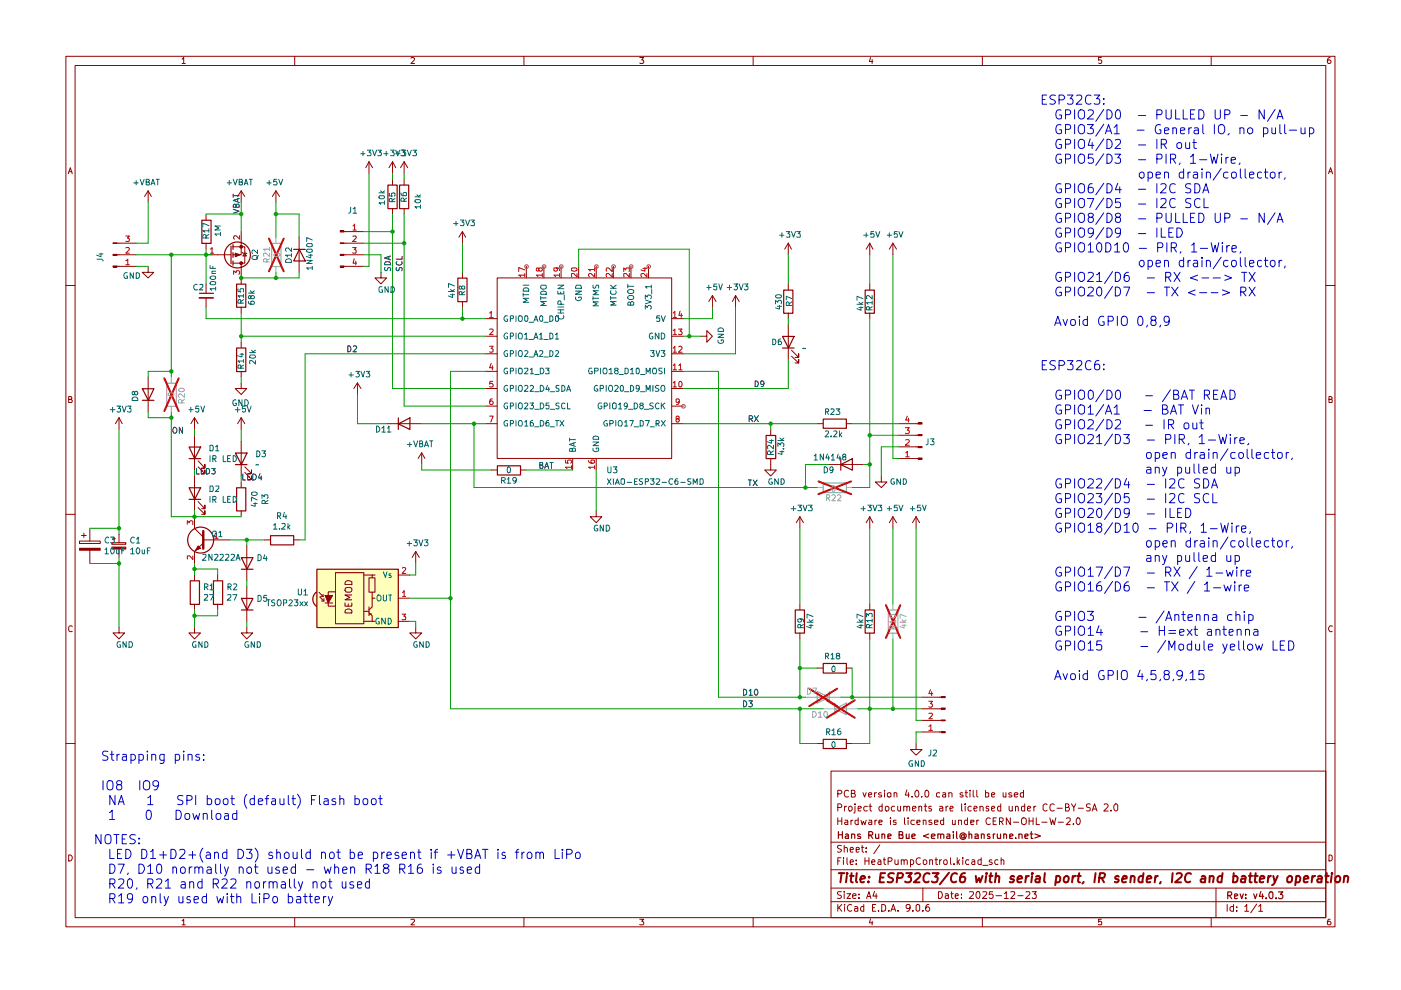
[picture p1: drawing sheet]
<svg xmlns="http://www.w3.org/2000/svg" width="297mm" height="210mm" viewBox="0 0 297 210" stroke-linecap="round" stroke-linejoin="round" font-family="sans-serif">
<g fill="none" stroke="#910000" stroke-width=".21">
<path d="M14 11.9h269v184.6h-269zM15.9 13.9h265.2v180.7h-265.2zM38.6 12.5l.3-.3v1.3M38.6 13.5h.7M62.5 11.9v2M87.1 12.4l.2-.2h.3l.3 .2-.1 .4-.7 .7h.8M111.1 11.9v2M135.6 12.2h.9l-.4 .5 .4 .3-.1 .4h-.8M159.7 11.9v2M184.6 12.2l-.3 .8h.8M184.9 12.6v.9M208.3 11.9v2"/>
<path d="M233.5 12.2h-.6v.6l.4-.1 .3 .3-.1 .4h-.6M256.8 11.9v2M282 12.2a.72 .72 0 0 0-.6 .5 .72 .72 0 0 0 .3 .8l.4-.1a.42 .42 0 0 0 0-.6 .42 .42 0 0 0-.6 0l-.1 .2M14.5 36.8l.4-1.2 .4 1.2M14.6 36.4h.6M281.7 36.8l.4-1.2 .4 1.2M281.8 36.4h.6M14 60.5h1.9M281.1 60.5h1.9M14.6 84.7h.6v-.5l-.6-.1v1.2h.6l.1-.4-.3-.2M281.8 84.7h.5l.1-.4-.2-.2h-.4v1.2h.6v-.5l-.2-.1M14 109.1h1.9"/>
<path d="M281.1 109.1h1.9M15.3 132.8l-.3-.1-.4 .3v.8l.4 .1h.3M282.4 132.8l-.1-.1a.64 .64 0 0 0-.6 .6 .64 .64 0 0 0 .6 .6h.1M14 157.6h1.9M281.1 157.6h1.9M176.2 163.5h104.9v31.1h-104.9zM176.2 178.6h104.9M177.6 171.2h.7l.2-.3-.1-.3-.3-.2h-.5v1.6M177.6 168.3l.7-.1 .2-.4-.4-.2h-.5v1.4M177.6 173.4v1.4M177.6 174.1h.9M178.4 179.3l-.6-.1-.3 .3 .3 .4 .5 .2 .1 .3a.6 .6 0 0 1-.9 .2"/>
<path d="M178.5 173.4v1.4M179 179.8l.1-.1a.36 .36 0 0 1 .6 .2v.8M179 179.2v1.5M179.1 170.9v1.1M179.2 173.9h.5v.9M179.5 170.9l-.4 .3M179.7 174.2l-.5 .1-.1 .2 .1 .3h.5M179.9 167.7a.68 .68 0 0 0-1 .5 .68 .68 0 0 0 .8 .8l.2-.1M180 171l.4-.1 .3 .3v.4l-.3 .4-.4-.1zM180.4 173.9v.9M180.5 168.2l.7-.1v-.5h-.7v1.4h.6l.3-.4-.4-.4M180.8 173.9h-.2l-.2 .3"/>
<path d="M181.3 170.9v1.3l-.3 .2M181.3 170.4v.2M181.9 173.9h-.5l-.1 .3v.4l.2 .2h.4M181.9 171.4l.7-.1-.1-.3h-.6v.9h.6M181.9 173.4v1.4M182.5 173.9l.3 .9 .2-.6 .4 .6 .2-.9M182.6 179.7h.5M182.8 179.2v1.2l.3 .3M183 168.1l.3 .9 .3-.9M183.6 179.7v.2M183.9 171a.52 .52 0 0 0-.8 .2l.2 .7h.6M184.1 168.6l.7-.2-.1-.3h-.4l-.2 .1v.6l.2 .2 .4-.1"/>
<path d="M184.2 173.9h.5l.1 .9M184.2 170.9h.6M184.5 170.4v1.3l.3 .3M184.8 174.2l-.6 .1-.1 .2 .2 .3h.5M185.4 168.1v.9M185.5 173.9v.9M185.8 168.1l-.4 .2M185.9 173.9h-.2l-.2 .3M186.4 174.3l.6-.1-.1-.3h-.5v.2v.6l.1 .1h.4M186.5 179.2l-1.2 1.8M186.9 168.1h-.4l-.2 .2 .2 .3h.4v.2l-.2 .2-.4-.1M187 171l-.4-.1-.2 .3v.6l.2 .2 .4-.1"/>
<path d="M187 170.4v1.6M187.5 167.6v.1M187.5 168.1v.9M187.7 171.1l.1-.1a.45 .45 0 0 1 .7 .2l-.1 .6-.4 .2-.3-.2zM188.2 168.1h.7v.8h-.7zM188.8 173.4v.2M188.8 173.9v.9M189.6 168.1h.4l.2 .1v.8M189.6 168.1v.9M189.7 171l-.5-.1-.2 .3v.4l.2 .4 .5-.1M190 173.9h-.5l-.1 .2 .1 .2 .5 .1v.4h-.6M190.3 170.9l.1 1 .4 .1 .1-.2"/>
<path d="M190.9 170.9v1.1M191.6 171.1l.1-.1a.36 .36 0 0 1 .6 .2v.8M191.6 170.9v1.1M191.8 173.4v1.3l.1 .1M192.3 171.2l.1-.3 .4 .1 .1 1M192.3 167.5l-.4 1.1h.9M192.5 173.4v.2M192.5 173.9v.9M192.6 168.1v.9M193.4 168.9v.1M193.5 171.4l.7-.1-.1-.3-.4-.1-.2 .3v.7h.6M193.9 173.9h-.6l-.2 .7a.52 .52 0 0 0 .8 .2"/>
<path d="M194.1 167.8l.2-.2a.76 .76 0 0 1 .5 .7 .76 .76 0 0 1-.5 .7l-.3-.5zM194.4 174.3l.7-.1-.1-.3h-.5l-.1 .2v.6l.2 .1h.4M194.8 171.1l.2-.2 .4 .1v1M194.8 170.9v1.1M195.4 168.9v.1M195.7 174l.6-.1v.9M195.7 173.9v.9M195.9 170.9h.6M196.2 170.4v1.5l.3 .1M196.3 167.6h.1a.75 .75 0 0 1 .6 .7 .75 .75 0 0 1-.6 .7l-.2-.1-.1-.4zM197.4 171h-.5v.4l.6 .2-.1 .4-.5-.1M197.5 173.9h-.5l-.1 .3 .1 .1 .5 .1 .1 .3-.2 .1h-.5"/>
<path d="M198.1 174.3l.8-.1-.1-.3h-.6l-.1 .2v.6l.3 .1h.4M199.2 171h.6l.1 1M199.2 168.1h-.3l-.4 .2 .1 .6h.6M199.9 171.3l-.7 .1v.5h.7M199.9 168.1h.4l.2 .1v.8M200.1 173.9h-.5l-.2 .3v.4l.2 .2h.5M200.1 173.4v1.4M200.5 168.4l-.7 .3 .2 .3 .5-.1M200.6 170.9v1.1M201 170.9l-.4 .3M201.2 168.1h.4l.2 .1v.8M201.2 168.1v.9"/>
<path d="M201.4 171.4l.7-.1-.2-.4-.4 .1-.1 .7 .2 .3 .4-.1M201.9 173.9v.9h.5l.1-.1M202.5 173.9v.9M203.2 174l.6-.1 .1 .9M203.2 173.9v.9M203.9 170.4v1.5l.1 .1M204.1 168.1h-.3l-.3 .2 .3 .3h.3l.1 .2-.2 .2-.5-.1M204.6 170.4v.2M204.6 170.9v1.1M204.6 168.1h.5M204.8 167.6v1.2l.3 .2M205.1 173.9h-.5l-.1 .3v.4l.2 .2h.4"/>
<path d="M205.1 173.4v1.4M205.7 167.6v.1M205.7 168.1v.9M205.8 174.3l.7-.1-.1-.3h-.6v.9h.6M205.9 171l-.4-.1-.3 .3 .1 .6 .2 .2 .4-.1M206.3 167.6v1.2l.3 .2M206.5 171.4l.7-.1-.1-.3-.4-.1-.2 .3 .1 .7h.5M207.1 167.6v1.2l.2 .2M207.1 173.9v.9M207.5 173.9h-.2l-.2 .3M207.8 171.1l.1-.1a.36 .36 0 0 1 .5 .2v.8M207.8 170.9v1.1"/>
<path d="M209 168.1h.6v.8h-.6M209 167.6v1.4M209.6 171l-.4-.1-.2 .3 .2 .2 .4 .1v.4h-.6M210 173.6a.68 .68 0 0 0-1 .4 .68 .68 0 0 0 .6 .8l.4-.1M210.2 171.4l.7-.1-.2-.4-.4 .1-.1 .7 .2 .3 .4-.1M210.2 168.6l.7-.2-.2-.3h-.3l-.2 .1v.6l.2 .2 .4-.1M210.6 174.1h.5M211.2 173.4h-.6v1.4h.6M211.9 174.2l.7-.1 .1-.5-.3-.2h-.5v1.4M212.2 171l-.4-.1-.3 .3 .1 .7h.6M212.2 170.4v1.6M212.3 174.2l.4 .6"/>
<path d="M212.7 168.1v.8h.6M213.3 168.1v.9M214 170.9v.8a.37 .37 0 0 0 .3 .3 .37 .37 0 0 0 .3-.2M214.2 173.4v1.4l-.8-1.4v1.4M214.5 168.1h-.4l-.2 .2 .2 .3h.4v.2l-.2 .2-.4-.1M214.6 170.9v1.1M214.9 174.3h1.1M215.1 168.6l.7-.2-.2-.3-.5 .1v.6l.2 .2 .4-.1M215.3 171.1l.2-.2 .3 .1 .1 1M215.3 170.9v1.1M216.7 173.6l.2-.2a.57 .57 0 0 1 .7 .5v.4a.57 .57 0 0 1-.7 .5h-.1a.99 .99 0 0 1-.1-1.2zM217 168.1h-.4l-.3 .2 .1 .6h.6"/>
<path d="M217 167.6v1.4M217.3 171l-.5-.1-.2 .2v.7l.2 .2 .5-.1M217.3 170.4v1.6M217.8 171.4l.7-.1-.1-.4-.5 .1-.1 .7 .3 .3 .3-.1M218.2 174.1h.8M218.2 173.4v1.4M219 173.4v1.4M219.2 170.9v1.1M219.6 170.9l-.4 .3M219.7 173.4v1.4h.7M220.9 174.3h1.1M222 170.6l-.1-.1a.49 .49 0 0 0-.8 .4v.7l.5 .4 .4-.2"/>
<path d="M222.6 173.4l.3 1.4 .3-1 .3 1 .4-1.4M223.5 170.6a.59 .59 0 0 0-.7 0 .59 .59 0 0 0-.2 .7l.1 .4a.53 .53 0 0 0 .8 .1M224.1 171.4h1.1M224.4 174.3h1.1M225.9 171.2l.7-.1v-.6l-.7-.1v1.6h.6a.45 .45 0 0 0 .1-.8h-.2M226.1 173.6l.2-.2 .5 .1 .1 .5-.8 .8h.8M227.2 170.4l.5 .8 .4-.8M227.6 174.7v.1M227.7 171.2v.8M228.5 173.4h.2a.8 .8 0 0 1 .4 .8 .8 .8 0 0 1-.6 .6 .89 .89 0 0 1 0-1.4zM228.6 171.4h1.1M231.1 170.5l-.5-.1-.2 .2v.4l.7 .4v.5h-.7"/>
<path d="M231.6 172l.5-1.6 .5 1.6M231.7 171.5h.7M234.1 170.6l.2-.2h.3l.3 .5-.9 1.1h.9M235.5 171.8v.2M236.3 170.6l.3-.2 .4 .4v.8l-.4 .4a.84 .84 0 0 1-.3-1.4zM14.6 181.3a.65 .65 0 0 1 .7 .6 .65 .65 0 0 1-.7 .6zM38.6 195.2l.3-.3v1.2M38.6 196.1h.7M62.5 194.6v1.9M87.1 195l.6-.1 .2 .2-.1 .3-.7 .7h.8M111.1 194.6v1.9M135.6 194.9h.9l-.4 .4 .4 .3v.3l-.2 .2-.7-.1"/>
<path d="M159.7 194.6v1.9M176.2 191.2h104.9M176.2 188.3h104.9M176.2 184.4h104.9M177.6 191.8v1.4M177.6 182.5h.5M177.8 192.4l.7 .8M178.3 181.9h-.7v1.4M178.4 189.1h-.7l-.2 .2 .3 .4 .5 .2 .1 .3a.6 .6 0 0 1-.9 .2M178.5 191.8l-.9 .8M178.8 181.9h.1M178.8 182.3v1"/>
<path d="M179 189.1h.1M179 189.5v1M179.1 191.8v.1M179.1 192.2v1M179.6 189.5h.7l-.7 1h.7M179.6 181.9v1.1l.1 .3M180.3 182.8l.6-.1-.1-.4-.5 .1v.6l.1 .3 .4-.1M180.3 180.2l.6-.1-.1-.4h-.5v.7l.1 .3 .4-.1M180.6 191.9a.67 .67 0 0 0-.9 .5 .67 .67 0 0 0 .8 .7l.1-.1M180.8 190l.7-.2-.1-.2-.4-.1-.2 .2v.7h.6M181.2 192.3h.6l.1 .9M181.5 183.1v.2"/>
<path d="M181.5 182.4v.1M181.5 180.2l.7-.1-.1-.4h-.6v.9h.6M181.9 192.6l-.7 .1v.4h.7M182.1 190.3v.2M182.1 189.6v.1M183.1 192.3l-.4-.1-.2 .3v.5l.2 .2 .4-.1M183.1 191.8v1.4M183.4 182.5h.8M183.4 181.9v1.4M183.6 180.5v.2M183.7 190.5l.5-1.4 .5 1.4M183.9 190.1h.7"/>
<path d="M184.2 181.9v1.4M184.6 194.8l-.3 .9h.8M184.8 182.8l.7-.1-.2-.4-.4 .1-.1 .6 .2 .3 .4-.1M184.9 195.3v.8M185 192.4h.4M185.4 189l-.3 1h.9M185.7 191.8h-.7v1.4h.7M185.8 189.5v1M186.2 182.4h.5l.1 .9M186.3 193v.2M186.8 182.7h-.5l-.2 .3 .2 .3 .5-.1M186.9 191.8l.8 .1v1.1l-.8 .2z"/>
<path d="M187.3 182.3h.5M187.5 181.9v1.1l.3 .3M188.3 182.6h.6a.45 .45 0 0 0 .2-.7h-.8v1.4M188.5 193v.2M188.9 193.2l.5-1.4 .5 1.4M189.1 192.8h.6M189.7 182.3v.7a.37 .37 0 0 0 .3 .3 .37 .37 0 0 0 .4-.2M190.4 193v.2M190.4 182.3v1M191.1 182.5l.2-.2 .3 .1 .1 .9M191.1 182.3v1M191.7 182.5a.35 .35 0 0 1 .3-.2 .35 .35 0 0 1 .4 .2v.8"/>
<path d="M193 192.4l-.2 .2h-.5l-.2-.2 .1-.5 .5-.1 .3 .2-.1 .9-.2 .2-.4 .1M193 182.4l.5-.1 .2 .3v.4l-.2 .3-.5-.1M193 182.3v1.5M193.5 193v.2M194.3 191.9l.3-.1 .4 .2v1l-.4 .2-.4-.2zM195.2 181.9a.67 .67 0 0 0-1 .6 .67 .67 0 0 0 .9 .7l.1-.1M195.7 193v.2M195.7 188.3v2.9M195.7 182.5l.3-.2 .3 .1 .2 .6a.45 .45 0 0 1-.8 .1zM196.9 191.8l-.4 .1a1.01 1.01 0 0 0-.1 1.2l.4 .1 .3-.2v-.4l-.3-.3-.4 .1-.1 .2M197.1 182.5l.3-.2 .3 .1v.9M197.1 182.3v1"/>
<path d="M198.2 182.3h.6M198.5 181.9v1.3l.3 .1M199 189.1h.6a.81 .81 0 0 1 .2 .9 .81 .81 0 0 1-.8 .5zM199.2 182.3v1M199.6 182.3l-.4 .3M200.2 182.5l.2-.2 .3 .1v.8a.45 .45 0 0 1-.6-.2zM200.4 189.6h.6l.1 .9M201.1 189.8l-.7 .2v.4h.7M201.5 181.9v1.1l.2 .3M201.6 189.5h.5M201.8 189.1v1.1l.3 .3M202.3 183.1v.2"/>
<path d="M202.5 190l.7-.2-.2-.3-.4 .1-.1 .6 .2 .3 .4-.1M202.9 181.9v1.4M203.1 182.7l.4 .6M203.5 182.3l-.6 .6M203.9 190.3v.2M203.9 189.6v.1M204.1 181.9h.1M204.1 182.3v1M205.4 182.4l-.4-.1-.3 .3v.4l.3 .3 .4-.1M205.6 189.1h.6l.2 .4-.9 1h.9M206.1 182.4h.5l.1 .9M206.7 182.7h-.5l-.2 .3 .2 .3 .5-.1"/>
<path d="M207.2 189.1h.4a1.1 1.1 0 0 1-.2 1.4 .87 .87 0 0 1-.2-1.4zM208 182.4l-.4-.1-.3 .2v.6l.3 .2 .4-.1M208 181.9v1.4M208.3 194.6v1.9M208.4 189.1h.6l.2 .4-.9 1h.9M208.4 183.5h1.1M210.3 182.4a.35 .35 0 0 0-.4-.1 .35 .35 0 0 0-.2 .3l.7 .4-.3 .3-.4-.1M210.5 189.1h-.7l-.1 .6 .6-.1 .3 .2v.4l-.3 .3-.6-.2M211.2 189.9h1.1M211.6 182.4l-.4-.1-.3 .3v.4l.3 .3 .4-.1M212.3 182.5l.1-.2 .4 .1 .1 .9M212.3 181.9v1.4"/>
<path d="M212.9 189.5l.5-.4v1.4M212.9 190.5h.9M214.3 189.1h.8v.2v.4l-.8 .8h.8M215.8 189.9h1.1M217.5 189.1h.7l.2 .4-1 1h1M218.9 189.1h.8l-.4 .5 .4 .2-.1 .6-.6 .1-.1-.2M233.5 194.9h-.6v.6l.2-.2 .4 .1v.7l-.6-.1M256.8 194.6v1.9M257.8 188.3v6.3M260.2 191.8v1.4M261.5 192.3h-.6l-.1 .7a.52 .52 0 0 0 .7 .1M261.5 191.8v1.4"/>
<path d="M262.2 193v.2M262.2 192.3v.1M263.9 192.2l.4-.4v1.4M263.9 193.2h.9M266.4 191.7l-1.2 1.8M266.9 192.2l.4-.4v1.4M266.9 193.2h.8M281.8 181.3l.6 .2v.7a.52 .52 0 0 1-.6 .3zM282 194.9l-.4 .1a.94 .94 0 0 0 0 1.1h.4l.2-.2v-.3l-.3-.3h-.2l-.3 .3"/>
</g>
<g fill="none" stroke="#910000" stroke-width=".25">
<path d="M177.8 176.3v1.5M177.8 177h.8M178.6 176.3v1.5M179.3 176.9l.4-.1 .2 .2v.8h-.6v-.5l.6-.1M180.6 177l.2-.2 .4 .2v.8M180.6 176.8v1M182.4 176.9l-.3-.1-.3 .2 .1 .2 .6 .3-.1 .3h-.6M184.2 177.1l.8-.1v-.4l-.2-.3h-.6v1.5M184.5 177.1l.5 .7M185.6 176.8l.1 1 .6-.1M186.3 176.8v1M187 177l.2-.2 .4 .2v.8"/>
<path d="M187 176.8v1M188.3 177.3l.6-.1-.1-.3h-.5v.9h.5M190.6 177h.7l.1-.5-.3-.2h-.5v1.5h.8v-.7l-.3-.1M192.2 176.8v1l.5-.1M192.7 176.8v1M193.3 177.3l.7-.1v-.3l-.4-.1-.3 .2 .1 .8h.6M196.9 176.8l-1.1 .4 1.1 .5M197.5 177.3l.7-.1v-.3l-.5-.1-.2 .2 .1 .8h.6M198.8 177l.2-.2 .4 .1v.9M198.8 176.8v1M199.4 177l.3-.2 .4 .2v.8M200.8 176.9h.6v.9h-.6l-.1-.4 .7-.2"/>
<path d="M202.1 176.3v.2M202.1 176.8v1M202.8 176.3v1.3l.2 .2M204.4 177.1l-.4-.1-.2 .2 .3 .5 .3-.2M204.4 177v.5l.2 .1 .3-.2a.69 .69 0 0 0-.4-.7 .69 .69 0 0 0-.8 .1 .69 .69 0 0 0 0 1 .69 .69 0 0 0 1 0M205.4 177l.2-.2 .4 .2v.8M205.4 176.3v1.5M206.7 176.9l.4-.1 .3 .2v.8h-.7v-.5l.7-.1M208.1 177l.2-.2 .4 .1v.9M208.1 176.8v1M209.8 176.9l-.3-.1-.2 .2 .2 .3 .4 .2-.1 .3h-.5M210.6 176.8v1"/>
<path d="M210.9 176.8l-.3 .3M211.5 176.8v1l.6-.1M212.1 176.8v1M212.8 177l.2-.2 .4 .2v.8M212.8 176.8v1M214.1 177.3l.7-.1-.1-.3h-.6v.9h.6M215.3 177.7v.1M216 177l.3-.2 .4 .2v.8M216 176.8v1M217.3 177.3l.7-.1-.2-.4-.5 .2v.6l.1 .2h.5M218.4 176.8h.6M218.7 176.3v1.5h.3"/>
<path d="M219.4 176.8l1.2 .4-1.2 .5M260.3 189.9h.6a.45 .45 0 0 0 .1-.8h-.7v1.4M260.6 189.9l.6 .6M261.7 190l.7-.1-.1-.3h-.6v.9h.6M262.9 189.5l.4 1 .3-1M264.1 190.4v.1M264.1 189.6v.2M265.8 189.5l.3 1 .4-1M267.3 189l-.3 1h.9M267.7 189.5v1M268.4 190.4v.1M269.2 189.2l.5-.1 .2 .3v.8l-.4 .3a.84 .84 0 0 1-.3-1.3z"/>
<path d="M270.6 190.4v.1M271.1 189.1h.9l-.5 .5h.2l.3 .3-.1 .5-.2 .1-.6-.1"/>
</g>
<g fill="none" stroke="#910000" stroke-width=".42">
<path d="M177.8 185.1h1.2M178.4 185.1l-.2 2M179.5 185.7l-.1 1.4M179.6 185.1v.2M180.2 185.7h.8M180.6 185.1l-.2 1.6 .1 .3 .3 .1M181.7 185.1l-.2 1.6 .2 .4M182.4 186.4l.9-.2 .1-.1-.2-.4-.6 .2-.2 .8 .3 .4 .5-.1M184.1 186.9v.2M184.3 185.9v.2M186.6 186.1h.7M187.7 185.1h-1l-.2 2h.9"/>
<path d="M189.5 185.2l-.7-.1-.5 .4 .1 .4 .8 .3 .2 .4-.5 .5-.7-.1M190.2 186.1h1l.3-.6-.1-.2-.3-.2h-.7l-.3 2M192.2 185.1h1.1l-.7 .8 .5 .1 .1 .6-.5 .5h-.5l-.3-.2M194 185.3l.8-.2 .2 .2 .1 .3-.2 .4-1.1 1.1h1.1M197.1 185.3v-.1a.89 .89 0 0 0-1.3 .8v.6a.66 .66 0 0 0 1.1 .3M197.7 185.1h1.3l-.8 .8 .5 .1 .1 .2-.1 .7-.4 .2h-.5l-.2-.2M201.2 185l-1.9 2.5M202.9 185.3l-.1-.1a.85 .85 0 0 0-1.2 .8v.6a.66 .66 0 0 0 1.1 .3M204.6 185.1a1.2 1.2 0 0 0-.9 1.9h.7l.3-.8-.1-.1a.63 .63 0 0 0-1 .1M206.9 185.7l.2 1.4 .5-1 .2 1 .5-1.4M209.1 185.7l-.2 1.4M209.2 185.1v.2"/>
<path d="M209.8 185.7h.6M210.1 185.1l-.3 1.6 .1 .3 .4 .1M211.1 186l.3-.3 .5 .2-.1 1.2M211.2 185.1l-.3 2M215 185.9l-.2-.2h-.3l-.3 .4v.2l.7 .2 .1 .1-.2 .4h-.7M215.8 186.4l.9-.2-.2-.5h-.4l-.3 .4-.1 .6 .2 .4 .6-.1M217.6 185.7l-.2 1.4M218.1 185.7l-.4 .2-.1 .2M218.8 185.7l-.1 1.4M218.9 185.1l-.2 .1h.3l-.1-.1-.1 .2M219.7 185.9l.2-.2h.4l.1 .2-.1 1.2M220.5 186.2l-.7 .1-.3 .3 .1 .4 .2 .1 .6-.1"/>
<path d="M221.5 185.1l-.1 1.6 .2 .4M224 185.9l.2-.2h.3l.3 .4-.2 .9h-.8M224 185.7l-.3 2M225.7 186l.6-.3 .3 .4-.1 .5a.52 .52 0 0 1-.5 .5 .52 .52 0 0 1-.5-.5zM227.5 185.7l-.2 1.4M228 185.7l-.4 .2-.1 .2M228.4 185.7h.8M228.8 185.1l-.2 1.6v.3l.4 .1M229.7 187l-.2 .3M232.3 185.1l-.3 2M233 186.1h1.1l.2-.6-.1-.2-.2-.2h-.8l-.2 2M233.6 186.1l.5 1"/>
<path d="M237.2 185.9l-.2-.2-.5 .2v.4l.6 .2 .1 .2-.3 .4-.6-.1M238 186.4l.9-.2v-.3l-.2-.2h-.4a1.25 1.25 0 0 0-.3 1.3h.7M239.7 186a.45 .45 0 0 1 .5-.3 .45 .45 0 0 1 .4 .4l-.1 1M239.8 185.7l-.2 1.4M242.4 185.9l-.2-.2a.67 .67 0 0 0-.8 .4v.8a.64 .64 0 0 0 .9 .1M242.4 185.1l-.2 2M243.1 186.4l1-.2v-.1l-.2-.4h-.4a1.25 1.25 0 0 0-.4 1.3h.8M245 185.7l-.2 1.4M245.5 185.7l-.6 .4M246.1 187l-.2 .3M248.6 185.1l-.1 2M249.5 185.3l.7-.2 .3 .2 .1 .3-.2 .4-1.3 1.1h1.3"/>
<path d="M252.5 185.3l-.1-.1a.81 .81 0 0 0-1.2 .8v.6a.66 .66 0 0 0 1.1 .3M254.8 185.9l.2-.2h.3l.2 .2v1.2M255.6 186.2l-.7 .1-.3 .3v.4l.2 .1 .7-.1M256.5 186l.3-.3 .5 .2-.1 1.2M256.5 185.7l-.1 1.4M259.1 185.9l-.1-.2a.67 .67 0 0 0-.8 .4v.8l.2 .2 .6-.1M259.2 185.1l-.2 2M261.5 185.9l.6-.2 .3 .4-.1 .8-.4 .2-.5-.1M261.6 185.1l-.2 2M263.3 185.9l.1-.2h.5l.1 .2-.1 1.2M264 186.2l-.8 .2-.1 .2v.4h.8M264.8 185.7h.7"/>
<path d="M265.1 185.1l-.1 1.9 .4 .1M265.9 185.7h.8M266.2 185.1l-.1 1.9 .4 .1M267.1 186.4l.9-.2 .1-.1-.3-.4h-.4a1.25 1.25 0 0 0-.3 1.3h.7M268.9 185.7l-.1 1.4M269.5 185.7l-.6 .4M270 185.7l.3 1.4M270.9 185.7l-.9 1.8-.3 .2M273.3 185.7h.4l.2 .3v.6a.6 .6 0 0 1-1 .3v-.8zM274.9 185.9l.1-.2h.4l.3 .4-.2 .9h-.8M274.9 185.7l-.3 2M276.5 186.4l.9-.2-.2-.5-.6 .2-.2 .8 .2 .4 .6-.1"/>
<path d="M278.3 185.7l-.2 1.4M278.8 185.7l-.4 .2-.1 .2M279.4 185.9l.3-.2h.3l.2 .2-.1 1.2M280.3 186.2l-.7 .1-.3 .3 .1 .4 .1 .1 .7-.1M281 185.7h.7M281.3 185.1l-.2 1.6 .1 .3 .4 .1M282.3 185.7l-.1 1.4M282.4 185.1v.2M283.3 186l.5-.3 .4 .4-.2 .8-.3 .2a.46 .46 0 0 1-.6-.5zM285 186l.3-.3h.3l.2 .2-.1 1.2M285 185.7l-.1 1.4"/>
</g>
<g fill="#ffb">
<path d="M66.8 125.7l.2-.2 1.2 1.5-1.2 1.5a1.88 1.88 0 0 1-.2-2.8z"/>
<path d="M67.1 120.7h17.3v12.3h-17.3z"/>
</g>
<g fill="none" stroke="#910000" stroke-width=".21">
<path d="M25.2 133v1.2h1.2l-1.2 1.3-1.2-1.3h1.2M41.2 133v1.2h1.3l-1.3 1.3-1.2-1.3h1.2M41.2 121.9v1.2M41.2 128.1v1.2M46.1 121.9v1.2M46.1 128.1v1.2M52.3 133v1.2h1.3l-1.3 1.3-1.2-1.3h1.2M52.3 124.4v7.3M67.6 125.6l.9 .9M67.8 126.6l.9 .8M68 126.5h.5M68.2 127.4h.5"/>
<path d="M68.5 126v.5M68.7 126.9v.5M77.1 121.9h1.8M77.1 131.7h1.8M88.1 133v1.2h1.3l-1.3 1.3-1.2-1.3h1.2"/>
</g>
<path d="M40.3 123.1h2v5h-2zM45.3 123.1h1.9v5h-1.9zM51.2 126.9h2.4l-1.2 2.4zM51.2 129.3h2.4M67.1 125.5a1.88 1.88 0 0 0 0 3.1" fill="none" stroke="#910000" stroke-width=".25"/>
<path d="M68.9 126.2h1.6l-.9 1.6z" fill="#910000"/>
<g fill="none" stroke="#910000" stroke-width=".21">
<path d="M68.9 126.2h1.6l-.9 1.6zM68.9 127.8h1.6M71.1 121.4h6v10.8h-6zM71.1 125.5h-1.5v3h1.5M73.2 127.8v.7h1.4v-.7M73.2 123.4l.3-.2a1.03 1.03 0 0 1 1.1 .2v.6h-1.4zM73.3 129.3l.4-.2 .7 .2 .2 .2v.5h-1.4zM73.3 124.6a1.07 1.07 0 0 1 1.3 .2v.5a.96 .96 0 0 1-1.4-.1zM73.8 128v.5M74.6 126.2h-1.4l1 .5-1 .5h1.4M77.1 129.6h1.1M78.2 122.5h1.3v3.1h-1.3z"/>
<path d="M78.2 129.9l.7 .7v1.1h.6M78.2 128.7v1.9M78.7 130v.3h-.3M78.9 125.6v1.2M79.5 126.8h-.6v1.9l-.7 .6M79.5 121.9h-.6v.6M84.4 121.9h2.5M84.4 126.8h2.5M84.4 131.7h2.5"/>
</g>
<path d="M67.2 120.7h17.3v12.4h-17.3z" fill="none" stroke="#910000" stroke-width=".25"/>
<path d="M85.3 130.2h.7l-.4 .4 .4 .3-.1 .5-.6-.1M85.3 120.5l.5-.2 .2 .3-.7 1h.7M85.3 125.6l.4-.4v1.3M85.3 126.5h.7" fill="none" stroke="#b90000" stroke-width=".21"/>
<path d="M80 126.3l.2-.1h.3a.74 .74 0 0 1 .2 1.1l-.5 .1a.9 .9 0 0 1-.2-1.1zM80.3 131.1a.64 .64 0 0 0-.6 .6 .64 .64 0 0 0 .5 .6l.2-.1v-.4h-.2M81.3 121.2l.4 1.2 .3-1.2M81.3 126.2v1.1l.2 .1 .5-.2v-1M81.7 131.1v1.2l-.8-1.2v1.2M82.3 131.1a.64 .64 0 0 1 .7 .6 .64 .64 0 0 1-.7 .6zM82.4 126.2h.7M82.7 126.2v1.2M82.9 121.7h-.4v.3h.3l.2 .3-.1 .1h-.4" fill="none" stroke="#006665" stroke-width=".21"/>
<path d="M57.6 51.6h2v4.9h-2z" fill="none" stroke="#a0a0a0" stroke-width=".25"/>
<path d="M58.5 50.3v1.3M58.5 56.5v1.2" fill="none" stroke="#a0a0a0" stroke-width=".21"/>
<path d="M57 50.6l3.2 6.9M60.2 50.6l-3.2 6.9" fill="none" stroke="#f10000" stroke-width=".42"/>
<path d="M24 56.4h.8v.2h-.8z" fill="#910000"/>
<path d="M24 56.4h.8v.2h-.8z" fill="none" stroke="#910000" stroke-width=".21"/>
<path d="M24 53.9h.8v.3h-.8z" fill="#910000"/>
<path d="M24 53.9h.8v.3h-.8z" fill="none" stroke="#910000" stroke-width=".21"/>
<path d="M24 51.5h.8v.1h-.8z" fill="#910000"/>
<path d="M24 51.5h.8v.1h-.8zM24.8 56.5h4.1M24.8 54h4.1M24.8 51.6h4.1M31.4 56.5v1.2h1.2l-1.2 1.2-1.3-1.2h1.3M31.4 40.5l.7 1.2M31.4 40.5l-.8 1.2M31.4 40.5v2.4M43.7 45.4v1.3M43.7 51.6v1.2M46.1 54h2.8M49.4 52.3h2.5v3.5h-2.5" fill="none" stroke="#910000" stroke-width=".21"/>
<path d="M26.7 55.3l.4-.4v1.2M26.7 52.6l.6-.1 .1 .2-.1 .3-.6 .7h.7M26.7 50h.7l-.4 .5h.3v.6h-.6M26.7 56.1h.7" fill="none" stroke="#b90000" stroke-width=".21"/>
<g fill="none" stroke="#910000" stroke-width=".25">
<path d="M42.8 46.7h1.9v4.9h-1.9zM49 52.2v3.7M49.4 51.9v1M49.4 53.6v1M49.4 55.3v1"/>
<circle cx="50.3" cy="54.1" r="2.75"/>
</g>
<path d="M49.9 53.7l1 .4-1 .4z" fill="#910000"/>
<path d="M49.9 53.7l1 .3-1 .4zM51.1 55.8v.7" fill="none" stroke="#910000" stroke-width=".21"/>
<path d="M50.9 55.6h.4v.4h-.4z" fill="#910000"/>
<path d="M50.9 55.6h.4v.4h-.4z" fill="none" stroke="#910000" stroke-width=".21"/>
<path d="M50.9 52.1h.4v.4h-.4z" fill="#910000"/>
<g fill="none" stroke="#910000" stroke-width=".21">
<path d="M83.2 38v1.2M85.7 38v1.2M43.7 54h2.4M50.9 52.1h.4v.4h-.4zM51.1 49.1v4.9h-1.7M51.1 40.5v2.4M51.1 56.5v3.7M51.1 40.5l.8 1.2M51.1 40.5l-.7 1.2M51.4 53.5l.1 .2 .8 .1M51.9 53.7l.3 .6h-.7zM58.5 40.5l.8 1.2"/>
<path d="M58.5 40.5l-.8 1.2M58.5 40.5v2.4M63.4 50.3v7.4M80.8 57.7v1.2h1.2l-1.2 1.3-1.3-1.3h1.3M83.2 44.2v1.2M85.7 44.2v1.2M98 49.1v2.5M98 57.7v1.2M98 49.1l-.7 1.2M98 49.1l.7 1.2M43.7 60.2v1.9M43.7 63.2v1.9"/>
<path d="M51.1 65.1v1.3M51.1 72.6v1.1M51.1 78.7v1.2M98 63.9v1.2M75.8 81.2l-.8 1.2M75.8 81.2l.7 1.2M75.8 81.2v2.5"/>
</g>
<path d="M44.6 52.8l.4-.3v1.2M44.6 53.7h.7M49.5 58.2v-.8l.5 .4 .1-.4h.5l.2 .3v.3l-.2 .2M50.8 50v.7l-.9-.7-.4 .2v.3l.2 .2" fill="none" stroke="#b90000" stroke-width=".21"/>
<path d="M49.4 44.4l1.3 .4-1.3 .4M49.4 41.1v.7M49.4 41.5h1.3M50 43.5l.2-.2h.4l.1 .2v.4h-1.3v-.4l.3-.2 .3 .1v.5M50.4 42.2v.6M50.7 42.1l-1.3 .4 1.3 .4M84.1 56.7l-.1 .4 .2 .3 .4-.1 .2-.6h.4v.7M84.2 55.5l-.2 .2a.65 .65 0 0 0 .6 .5 .65 .65 0 0 0 .7-.5l-.1-.2M85.3 54.4v.5h-1.3" fill="none" stroke="#0f0f0f" stroke-width=".21"/>
<path d="M82.3 39.2h1.9v5h-1.9zM84.7 39.2h2v5h-2zM62.3 52.9h2.4M63.5 52.9l1.2 2.4h-2.4zM97.1 59h1.9v5h-1.9zM42.3 62.2h3M50.2 60.2h1.9v5h-1.9zM50.2 73.8h1.9v5h-1.9z" fill="none" stroke="#910000" stroke-width=".25"/>
<path d="M42.2 63.2h3" fill="none" stroke="#910000" stroke-width=".34"/>
<path d="M72.1 48.9h.8v.3h-.8z" fill="#910000"/>
<path d="M72.1 48.9h.8v.3h-.8z" fill="none" stroke="#910000" stroke-width=".21"/>
<path d="M72.1 51.5h.8v.1h-.8z" fill="#910000"/>
<path d="M72.1 51.5h.8v.1h-.8z" fill="none" stroke="#910000" stroke-width=".21"/>
<path d="M72.1 53.9h.8v.3h-.8z" fill="#910000"/>
<path d="M72.1 53.9h.8v.3h-.8z" fill="none" stroke="#910000" stroke-width=".21"/>
<path d="M72.1 56.4h.8v.2h-.8z" fill="#910000"/>
<g fill="none" stroke="#910000" stroke-width=".21">
<path d="M78.2 34.3l-.6 1.3M78.2 34.3l.8 1.3M78.2 34.3v2.4M83.2 34.3l-.7 1.3M83.2 34.3l.7 1.3M83.2 34.3v2.4M85.7 34.3l-.8 1.3M85.7 34.3l.7 1.3M85.7 34.3v2.4M72.1 56.4h.8v.2h-.8zM72.9 49.1h4.1M72.9 51.6h4.1"/>
<path d="M72.9 54h4.1M72.9 56.5h4.1M89.4 96l.7 1.2M89.4 96l-.8 1.2M89.4 96v2.5M41.2 112l1.9 1.9M43.1 115.1l-1.9 1.8M52.3 115.7v7.4M56 114.5h1.3M62.2 114.5h1.2M88.1 116.9l-.7 1.3M88.1 116.9l.8 1.3"/>
<path d="M88.1 116.9v2.6"/>
</g>
<path d="M74.8 52.5h.7l-.4 .4 .4 .3-.1 .5-.6-.1M74.8 47.9l.4-.4v1.3M74.8 50.1l.6-.1 .1 .4-.7 .8h.7M74.8 48.8h.7M75.1 54.9l-.3 .9h.8M75.4 55.4v.7" fill="none" stroke="#b90000" stroke-width=".21"/>
<g fill="none" stroke="#910000" stroke-width=".25">
<path d="M51.2 118.2h2.4l-1.2 2.5zM57.4 113.6h4.9v1.9h-4.9zM51.2 120.7h2.4"/>
<circle cx="42.5" cy="114.5" r="2.75"/>
</g>
<path d="M43.1 112.6v3.7" fill="none" stroke="#910000" stroke-width=".51"/>
<path d="M42 115.8l.5 .5-1 .4z" fill="#910000"/>
<g fill="none" stroke="#910000" stroke-width=".21">
<path d="M31.4 79.9v7.5M25.2 88.6l-.7 1.2M25.2 88.6l.7 1.2M25.2 88.6v2.4M41.2 88.6v2.4M41.2 92.3v7.4M41.2 88.6l-.7 1.2M41.2 88.6l.8 1.2M42 99l1.4 1.4v-.7v.7h-.6M42 97.7l1.4 1.5v-.7v.7h-.6M51.1 81.2v1.2h-1.2l1.2 1.3 1.2-1.3h-1.2M51.1 88.6l-.7 1.2"/>
<path d="M51.1 88.6l.8 1.2M51.1 88.6v2.4M51.1 93.6v7.3M51.9 99l1.4 1.4v-.7v.7h-.7M82 89.8h7.4M104.1 99.7h1.3M110.3 99.7h1.3M16.8 114.7h4.5v.5h-4.5zM16.8 116.2h4.5v.5h-4.5zM17.3 113.5h1M17.8 113v1M19 112v2.7"/>
<path d="M19 116.7v2.8M23.7 115.1h3v.3h-3zM23.7 116h3v.4h-3zM24 114.2h.5M24.2 114v.5M25.2 113.3v1.8M25.2 116.4v1.8M41.2 100.9v7.4M41.2 109.6v2.4M41.2 116.9v2.6M42 115.7l.5 .5-1 .5zM42 107.6l1.4 1.5v-.8v.8h-.6"/>
<path d="M42 106.3l1.4 1.6v-.8v.8h-.6M43.1 114.5h5.6M51.1 102.2v1.2M51.1 108.3v1.3M51.9 100.2l1.4 1.5v-.8v.8h-.7"/>
</g>
<path d="M39.7 111.2v-.8l.4 .4 .3-.4 .4 .1v.7M40.9 117.9v.7l-.7-.7h-.5l.1 .6M45.6 113.3l.3-.4v1.2M45.6 114.1h.6" fill="none" stroke="#b90000" stroke-width=".21"/>
<path d="M30.2 82.4h2.4l-1.1 2.5zM30.2 84.9h2.4M40.1 94.8h2.4l-1.2 2.4zM40.1 97.2h2.4M49.9 96.1h2.5l-1.2 2.4zM49.9 98.5h2.5M84.5 89.9l2.4-1.3v2.5zM84.5 88.6v2.5M105.5 98.8h4.9v1.9h-4.9zM40.1 103.4h2.4l-1.2 2.5zM40.1 105.9h2.4M50.2 103.4h1.9v4.9h-1.9z" fill="none" stroke="#910000" stroke-width=".25"/>
<g fill="none" stroke="#0f0f0f" stroke-width=".21">
<path d="M81.6 56.7l-.1 .4 .3 .3 .2-.1 .3-.6h.3l.2 .2-.1 .5M81.7 55.5h.9l.2 .6h-1.3zM82.5 54.4v.6M82.8 54.3l-1.3 .4 1.3 .4M73.7 73.3a.64 .64 0 0 1 .7 .7 .64 .64 0 0 1-.7 .6zM74.9 73.5l.5-.2 .2 .4-.8 .9h.8M36.9 90.6h.3a.73 .73 0 0 1 0 1.3h-.3a.86 .86 0 0 1 0-1.3zM38.7 90.6v1.3l-.7-1.3v1.3M41.7 99.3v1.2h.5M42.7 99.8h.3M43.3 99.3h-.6v1.2h.6M43.8 99.3h.4a.66 .66 0 0 1 .2 .8 .66 .66 0 0 1-.6 .4z"/>
<path d="M44.9 99.3h.7l-.4 .4 .4 .1v.6h-.7M51.5 100.5v1.3h.6M52.5 101.1h.4M53.1 100.5h-.6v1.3h.6M53.6 100.5a.65 .65 0 0 1 .8 .6 .65 .65 0 0 1-.8 .7zM55.1 100.4l-.3 .9h.7M55.4 100.9v.9"/>
</g>
<path d="M16.8 116.5h4.5M23.7 116.2h3" fill="none" stroke="#910000" stroke-width=".42"/>
<path d="M35.3 81.2h2.1v4.9h-2.1z" fill="none" stroke="#a0a0a0" stroke-width=".25"/>
<path d="M36.3 79.9v1.3M36.3 86.1v1.3" fill="none" stroke="#a0a0a0" stroke-width=".21"/>
<path d="M34.8 80.2l3.1 7M37.9 80.2l-3.1 7" fill="none" stroke="#f10000" stroke-width=".42"/>
<path d="M194.6 97.1h.9v.3h-.9z" fill="#910000"/>
<path d="M194.6 97.1h.9v.3h-.9z" fill="none" stroke="#910000" stroke-width=".21"/>
<path d="M194.6 94.7h.9v.2h-.9z" fill="#910000"/>
<path d="M194.6 94.7h.9v.2h-.9z" fill="none" stroke="#910000" stroke-width=".21"/>
<path d="M194.6 92.1h.9v.3h-.9z" fill="#910000"/>
<path d="M194.6 92.1h.9v.3h-.9z" fill="none" stroke="#910000" stroke-width=".21"/>
<path d="M194.6 89.7h.9v.2h-.9z" fill="#910000"/>
<g fill="none" stroke="#910000" stroke-width=".21">
<path d="M184.4 51.6l-.8 1.2M184.4 51.6l.7 1.2M184.4 51.6v2.4M189.3 51.6l-.7 1.2M189.3 51.6l.8 1.2M189.3 51.6v2.4M184.4 60.2v1.3M184.4 66.4v1.2M173.2 89.8h1.3M175.8 98.5h7.3M179.4 89.8h1.3M190.5 97.2h4.1"/>
<path d="M190.5 94.7h4.1M190.5 92.3h4.1M190.5 89.8h4.1M194.6 89.7h.9v.2h-.9zM126.4 108.3v1.3h1.2l-1.2 1.2-1.3-1.2h1.3M186.9 100.9v1.3h1.1l-1.1 1.2-1.3-1.2h1.3M173.2 157.6h1.3M179.4 157.6h1.3M194.2 157.6v1.3h1.3l-1.3 1.2-1.2-1.2h1.2"/>
</g>
<path d="M191.9 90.7h.9l-.4 .5 .3 .1v.6h-.8M192 96l.4-.3v1.2M192 93.3l.6-.1 .2 .4-.9 .8h.9M192 96.9h.8M192.4 88.2l-.4 .9h.8M192.6 88.6v.9" fill="none" stroke="#b90000" stroke-width=".21"/>
<path d="M183.4 61.5h2v4.9h-2zM174.5 88.9h5v1.9h-5zM178.3 98.5l2.4-1.3v2.5zM178.3 97.2v2.5M174.5 156.8h5v1.9h-5z" fill="none" stroke="#910000" stroke-width=".25"/>
<path d="M174.5 102.4h5v2h-5zM177 150.3l2.5-1.2v2.4zM177 149.1v2.4" fill="none" stroke="#a0a0a0" stroke-width=".25"/>
<path d="M173.2 103.4h1.3M179.4 103.4h1.3M174.5 150.3h7.4" fill="none" stroke="#a0a0a0" stroke-width=".21"/>
<path d="M173.5 102.1l7 2.7M180.5 102.1l-7 2.7M175.3 148.5l5.9 3.7M181.2 148.5l-5.9 3.7" fill="none" stroke="#f10000" stroke-width=".42"/>
<g fill="none" stroke="#0f0f0f" stroke-width=".21">
<path d="M114.5 98.6h.5l.1-.5-.6-.1v1.3h.4l.2-.4-.3-.3M115.5 99.3l.4-1.3 .4 1.3M115.6 98.9h.6M116.6 98h.7M116.9 98v1.3M158.8 88.8l.7-.1 .1-.3-.3-.3h-.5v1.3M159.2 88.8l.4 .6M159.9 88.1l.9 1.3M160.8 88.1l-.9 1.3M158.7 101.8h.6M159 101.8v1.2M159.7 101.8l.8 1.2"/>
<path d="M160.5 101.8l-.8 1.2M157.6 146.1a.64 .64 0 0 1 .7 .7 .64 .64 0 0 1-.7 .6zM157.6 148.6a.64 .64 0 0 1 .7 .6 .64 .64 0 0 1-.7 .7zM158.7 148.6h.8l-.4 .5 .4 .3-.1 .4h-.7M158.8 146.5l.4-.4v1.3M158.8 147.4h.7M160.1 146.2a.61 .61 0 0 1 .7 .5 .61 .61 0 0 1-.4 .7 .71 .71 0 0 1-.3-1.2z"/>
</g>
<path d="M199.6 155.1h.8v.3h-.8z" fill="#910000"/>
<path d="M199.6 155.1h.8v.3h-.8z" fill="none" stroke="#910000" stroke-width=".21"/>
<path d="M199.6 152.7h.8v.1h-.8z" fill="#910000"/>
<path d="M199.6 152.7h.8v.1h-.8z" fill="none" stroke="#910000" stroke-width=".21"/>
<path d="M199.6 150.1h.8v.3h-.8z" fill="#910000"/>
<path d="M199.6 150.1h.8v.3h-.8z" fill="none" stroke="#910000" stroke-width=".21"/>
<path d="M199.6 147.7h.8v.2h-.8z" fill="#910000"/>
<g fill="none" stroke="#910000" stroke-width=".21">
<path d="M105.4 58.9h37v38.3h-37zM111.6 56.5v2.4M115.3 56.5v2.4M119 56.5v2.4M122.7 56.5v2.4M126.4 56.5v2.4M130 56.5v2.4M133.8 56.5v2.4M137.5 56.5v2.4M167.1 51.6v2.4M167.1 51.6l-.7 1.2M167.1 51.6l.7 1.2"/>
<path d="M103 67.6h2.4M103 71.3h2.4M103 75h2.4M103 78.7h2.4M142.4 67.6h2.5M142.4 71.3h2.5M142.4 75h2.5M142.4 78.7h2.5M148.6 71.3h1.3v-1.2l1.1 1.2-1.1 1.3v-1.3M151 62.7l-.7 1.2M151 62.7l.8 1.2M151 62.7v2.4"/>
<path d="M156 62.7l-.7 1.2M156 62.7l.7 1.2M156 62.7v2.4M167.1 60.2v1.3M167.1 66.4v1.2M167.1 68.8v7.4M167.8 75.5l1.5 1.5v-.8v.8h-.7M167.8 74.3l1.5 1.5v-.8v.8h-.7M103 82.4h2.4M103 86.1h2.4M103 89.8h2.4M121.4 97.2v2.5"/>
<path d="M126.4 97.2v2.5M142.4 82.4h2.5M142.4 86.1h2.5M142.4 89.8h2.5M163.4 97.2v2.5h1.2l-1.2 1.2-1.3-1.2h1.3M163.4 91v1.3M169.6 109.6v2.4M169.6 109.6l-.8 1.2M169.6 109.6l.7 1.2M184.4 109.6v2.4M184.4 109.6l-.8 1.2M184.4 109.6l.7 1.2"/>
<path d="M189.3 109.6l-.7 1.2M189.3 109.6l.8 1.2M189.3 109.6v2.4M194.2 109.6l-.7 1.2M194.2 109.6l.8 1.2M194.2 109.6v2.4M169.6 128.1v1.2M169.6 134.2v1.3M184.4 128.1v1.2M184.4 134.2v1.3M173.2 141.6h1.3M179.4 141.6h1.3"/>
<path d="M195.5 155.2h4.1M195.5 152.7h4.1M195.5 150.3h4.1M195.5 147.8h4.1M199.6 147.7h.8v.2h-.8z"/>
</g>
<g fill="none" stroke="#b90000" stroke-width=".21">
<path d="M111.3 58.3h-1.3l.4 .4M111.3 57.2l-1.3-.5v.9M111.3 58v.7M114.2 57.1l.2-.3h.4l.2 .4-.1 .2-.4 .1-.2-.1-.2-.6-.3 .1a.35 .35 0 0 0-.1 .4 .35 .35 0 0 0 .3 .2l.2-.3M115 58.3h-1.3l.3 .4M115 58v.7M117.9 56.8l.2 .1a.43 .43 0 0 1-.1 .5 .43 .43 0 0 1-.6 0l.1-.6h.9l.2 .3v.3M118.6 58.3h-1.2l.4 .4M118.6 58v.7M121.2 57l.1-.2h.8a.35 .35 0 0 1 .2 .4 .35 .35 0 0 1-.4 .3l-.7-.1zM122.3 58v.8l-.6-.8-.5 .1v.6M126.1 58v.8l-.8-.8h-.3l-.2 .2v.3l.2 .2"/>
<path d="M126.1 57.1h-1.3l.3 .4M126.1 56.8v.7M129.8 58v.8l-.8-.8h-.4v.7M129.8 56.8v.8l-.8-.8h-.4v.7M132.2 57.6v-.8l.5 .4 .1-.4h.5v.8M133.4 58v.8l-.6-.8-.6 .1 .1 .6M136.3 56.9h.9M136.7 56.7v.8l-.8-.3M137.2 58v.8l-.7-.8h-.4l-.2 .2v.3l.2 .2M103.8 66.4l.3-.4v1.3M103.8 69.8h.6l.2 .1-.1 .4-.7 .7h.8M103.8 73.4h.8l-.5 .5 .4 .1v.6h-.7"/>
<path d="M103.8 67.3h.8M104.1 77l-.3 1h.8M104.4 77.6v.8M142.7 66.4l.4-.4v1.3M142.7 70.1l.4-.3v1.2M142.7 73.8l.4-.4v1.3M142.7 77.5l.4-.4v1.3M142.7 67.3h.7M142.7 71h.7M142.7 74.7h.7M142.7 78.4h.7M143.8 69.8h.8l-.4 .4 .4 .2v.4l-.2 .2-.6-.1"/>
<path d="M143.9 73.6l.5-.2 .2 .4-.8 .9h.8M143.9 77.5l.4-.4v1.3M143.9 78.4h.7M144.2 66l-.3 .9h.8M144.4 66.5v.8M103.8 88.2h.8l-.5 1.3M104.4 84.6l-.4 .1-.2 .8 .3 .3 .4-.1 .1-.4-.3-.3h-.2l-.3 .3M104.5 80.9h-.6l-.1 .5 .2-.1h.3l.3 .2v.4l-.2 .1h-.6M119.9 97.5v.6l.6 .1-.2-.2v-.3l.2-.2h.5l.2 .2v.3l-.2 .2M121.2 99.1h-1.3l.3 .3M121.2 98.7v.7M124.8 97.6v.3a.93 .93 0 0 0 1.2 .2l.1-.4-.2-.2h-.5l-.1 .6 .3 .1"/>
<path d="M126.1 99.1h-1.3l.3 .3M126.1 98.7v.7M142.7 81.2l.4-.3v1.1M142.7 82h.7M143.5 88.8l-.2-.4 .2-.2 .4 .1v.4l-.6 .2v.4l.2 .2h.3l.2-.3-.1-.4h-.1M144 80.9h.3a.84 .84 0 0 1 .1 1.1h-.3l-.2-.1zM144 85.1l-.1 .2h-.4l-.2-.1v-.5l.6-.1 .1 .2-.2 .9-.4 .1M196.9 154l.5-.3v1.2M196.9 151.3l.6-.1 .2 .2-.1 .3-.7 .7h.8M196.9 148.7h.8l-.4 .5 .3 .1v.6h-.7M196.9 154.9h.8M197.3 146.2l-.4 .9h.9"/>
<path d="M197.5 146.6v.9"/>
</g>
<path d="M188.3 129.3h2.1v4.9h-2.1zM173.3 146.6l2.5 1.3-2.5 1.2zM175.8 146.6v2.5" fill="none" stroke="#a0a0a0" stroke-width=".25"/>
<path d="M189.3 128.1v1.2M189.3 134.2v1.3M170.8 147.8h7.4" fill="none" stroke="#a0a0a0" stroke-width=".21"/>
<path d="M187.8 128.3l3.1 7M190.9 128.3l-3.1 7M171.6 146l5.9 3.7M177.5 146l-5.9 3.7" fill="none" stroke="#f10000" stroke-width=".42"/>
<path d="M165.9 71.3h2.5l-1.2 2.5zM165.9 73.8h2.5M166.2 61.5h1.9v4.9h-1.9zM162.4 92.3h2.1v4.9h-2.1zM168.6 129.3h2v4.9h-2zM183.4 129.3h2v4.9h-2zM174.5 140.7h5v2h-5z" fill="none" stroke="#910000" stroke-width=".25"/>
<path d="M160.1 80.8a.66 .66 0 0 1 .7 .4 .66 .66 0 0 1-.3 .8h-.4zM162 81.3l-.3 .2-.4-.1v-.5l.4-.1 .3 .2-.2 .9-.4 .1" fill="none" stroke="#0f0f0f" stroke-width=".21"/>
<g fill="none" stroke="#006665" stroke-width=".21">
<path d="M107.6 67h-.5a.61 .61 0 0 0-.2 .7 .61 .61 0 0 0 .7 .4v-.5h-.2M107.6 70.7l-.2-.1a.6 .6 0 0 0-.5 .7 .6 .6 0 0 0 .7 .5v-.4h-.2M107.6 74.4a.58 .58 0 0 0-.8 .6 .58 .58 0 0 0 .8 .5v-.5h-.2M107.6 78.1h-.5l-.3 .5 .3 .6h.5v-.5h-.2M108.2 67.6l.6-.1v-.5h-.6v1.2M108.2 71.3l.6-.1v-.5l-.6-.1v1.3M108.2 75l.6-.1v-.5l-.6-.1v1.3M108.2 78.7h.6v-.6h-.6v1.1M109.4 67v1.2M109.4 70.6v1.3M109.4 74.3v1.3M109.4 78.1v1.1"/>
<path d="M110 70.8l.5-.2a.86 .86 0 0 1 0 1.3 .46 .46 0 0 1-.6-.4zM110 74.5l.5-.2a.86 .86 0 0 1 0 1.3h-.3a.79 .79 0 0 1-.2-1.1zM110.1 78.1h.5l.1 .1v.6l-.1 .4h-.5l-.1-.1-.1-.6zM110.9 62.1v.7M110.9 62.5h1.2M110.9 60.5h1.2M111.1 61.1l.7-.1 .3 .3v.4h-1.2zM111.3 67.1l.1-.1h.4a.86 .86 0 0 1-.1 1.2l-.4-.3zM111.3 71l.3-.4v1.3M111.3 74.4l.4-.1 .2 .4-.7 .9h.7M111.3 78.1h.5l.1 .3-.7 .8h.7M111.3 71.9h.6"/>
<path d="M112.1 63.2h-1.2l.9 .5-.9 .4h1.2M112.2 68.3h.9M112.2 72h.9M112.2 75.7h.9M112.4 78.4l.4-.3v1.1M112.4 79.2h.7M113.2 68.2l.4-1.2 .4 1.2M113.2 71.9l.4-1.3 .4 1.3M113.2 75.6l.4-1.3 .4 1.3M113.4 67.8h.6M113.4 71.5h.6M113.4 75.2h.6"/>
<path d="M113.4 79.4h.9M114.4 71h.2l.1-.4v1.3M114.4 74.4h.7v.4l-.8 .8h.8M114.4 71.9h.7M114.6 67h.3l.2 .1v.8l-.4 .3a.84 .84 0 0 1-.1-1.2zM114.6 78.1h.5l.1 .2 .1 .4-.2 .5h-.5zM114.6 62a.66 .66 0 0 1 .8-.3 .66 .66 0 0 1 .4 .7h-1.2zM114.6 60.6l.2-.1h.9l.1 .1v.4a.78 .78 0 0 1-1.2 0zM114.6 62.8v.8M114.6 63.2h1.2M115.3 68.3h.9M115.3 72h.9"/>
<path d="M115.3 75.7h.9M115.7 78.1h.7l-.3 .4 .3 .2v.5h-.7M115.8 63.9h-1.2l.9 .4-.9 .5h1.2M116.6 67h.4a.66 .66 0 0 1 .2 .7 .66 .66 0 0 1-.6 .5zM116.6 70.6a.64 .64 0 0 1 .7 .6 .64 .64 0 0 1-.7 .7zM116.6 74.3a.64 .64 0 0 1 .7 .7 .64 .64 0 0 1-.7 .6zM117.8 67.1l.1-.1h.4a.86 .86 0 0 1-.1 1.2l-.4-.3zM117.8 71l.3-.4v1.3M117.8 74.4l.4-.1 .2 .4-.7 .9h.7M117.8 71.9h.6M118.3 61.7v.6h1.2v-.6M118.3 60.5h1.2l-1.2 .7h1.2"/>
<path d="M118.3 66.4h1.2M118.3 65.7h1.2M118.3 65.1h1.2M118.4 66.9l-.1 .2a.65 .65 0 0 0 .6 .6 .65 .65 0 0 0 .6-.6v-.2M118.9 61.9v.4M118.9 65.7v.7M119 64.5l-.1-.7h-.4l-.2 .2v.5h1.2M119.6 62.6v1M122 61.7h1.3l-1.3 .7h1.3M122.1 63l-.1 .2a.64 .64 0 0 0 .6 .6 .64 .64 0 0 0 .7-.6l-.1-.2h-.5v.2M122.2 60.5h.9l.2 .6h-1.3zM125.5 78.1a.66 .66 0 0 0-.7 .4 .66 .66 0 0 0 .3 .7h.5v-.5h-.3"/>
<path d="M125.7 60.5v.5a.47 .47 0 0 0 .5 0 .47 .47 0 0 0 .2-.5h.5v.6M125.7 62.9v.7M125.7 63.2h1.2M126.1 78.7h.6l.1-.5-.1-.1h-.6v1.1M126.9 64h-1.2l.9 .4-.9 .5h1.2M126.9 61.6h-1.2l.9 .5-.9 .4h1.2M127.3 78.1v1.1M128 78.1h.5l.1 .1 .1 .6-.2 .4h-.5l-.1-.1-.1-.6zM129.1 78.4l.4-.3v1.1M129.1 79.2h.8M129.5 63.2h1.1M129.5 62.8v.7"/>
<path d="M129.5 61.1h1.1M129.5 60.5l.6 .6M129.5 61.6v.6l.2 .2h.7a.52 .52 0 0 0 .2-.8M130.6 78.6l-.3-.3 .2-.2h.4l.2 .1-.1 .3a.48 .48 0 0 0-.5 .2 .48 .48 0 0 0 0 .5h.4l.2-.1v-.3l-.3-.2M130.6 63.9h-1.1l.8 .4-.8 .4h1.1M130.6 60.5l-.6 .5M131.2 79.4h1M132.5 78.1h.4l.3 .2v.7l-.3 .2h-.4zM133.1 61.6a.86 .86 0 0 1 1.3 0 .46 .46 0 0 1-.5 .6h-.4a.46 .46 0 0 1-.4-.6zM133.1 60.3v.7M133.1 60.7h1.3M133.2 62.8l.7-.1 .4 .1 .1 .4-.2 .2-.7 .1-.3-.2z"/>
<path d="M133.7 64.3l.2-.4 .5 .3v.5h-1.3v-.4l.2-.3 .3 .1 .1 .6M133.7 78.4l.3-.3v1.1M133.7 79.2h.7M134.9 78.2l.1-.1h.5l.1 .7-.2 .4h-.4l-.1-.1zM135.8 79.4h.9M136.8 65.5v-.7l.4 .4 .3-.4h.3l.3 .2v.4l-.2 .1M136.8 63.6l1.3 .4-1.3 .4M136.8 63.3v-.7l.4 .4 .2-.4h.5l.2 .2v.4l-.2 .1M137 79.2v-1.1l.4 .8 .4-.8v1.1M137.9 74.3h.8l-.4 .5 .4 .1v.5l-.2 .2-.6-.2M138.1 60.8h-1.3l.4 .3M138.1 60.5v.6"/>
<path d="M138.2 61.4v.9M138.3 70.7v-.1a.64 .64 0 0 0-.6 .6 .64 .64 0 0 0 .5 .7l.2-.2v-.3h-.2M138.5 78.1h.5l.1 .1 .1 .6-.2 .4h-.5l-.1-.1-.1-.6zM139.1 74.3l.3 1.3 .5-1.3M139.7 70.6v1.3l-.8-1.3v1.3M139.9 67h-.6l-.1 .5h.7v.6h-.7M140.2 67l.4 1.2 .5-1.2M140.2 70.6a.65 .65 0 0 1 .8 .6 .65 .65 0 0 1-.8 .7zM140.2 74.3h.8l-.5 .5 .5 .2v.4l-.3 .2h-.3l-.2-.2M140.4 78.1h-.7v.4l.7 .4-.2 .3h-.5M140.9 78.1v1.1M107.6 81.8a.58 .58 0 0 0-.8 .5 .58 .58 0 0 0 .8 .6v-.4h-.2"/>
<path d="M107.6 85.5l-.2-.1a.64 .64 0 0 0-.6 .7 .64 .64 0 0 0 .6 .6l.2-.1v-.5h-.2M107.6 89.2a.61 .61 0 0 0-.8 .4 .61 .61 0 0 0 .3 .7h.5v-.5h-.2M108.2 82.4l.6-.1v-.5l-.6-.1v1.3M108.2 86.1l.6-.1v-.5l-.6-.1v1.3M108.2 89.8l.6-.1v-.5h-.6v1.1M109.4 81.7v1.3M109.4 85.4v1.3M109.4 89.2v1.1M110 85.6l.5-.2a.86 .86 0 0 1 0 1.3 .46 .46 0 0 1-.6-.4zM110 89.3l.5-.1a.86 .86 0 0 1 .1 1.1h-.5l-.2-.3zM110.1 81.8l.4-.1a.86 .86 0 0 1 0 1.3 .46 .46 0 0 1-.6-.5zM111.3 81.9l.4-.2 .2 .4-.7 .9h.7"/>
<path d="M111.3 85.6l.4-.2 .2 .4-.7 .9h.7M111.3 89.5l.3-.3v1.1M111.3 90.3h.6M112.4 85.4h.7l-.4 .5 .4 .2v.3l-.2 .3h-.4l-.1-.2M112.4 81.9l.5-.2 .2 .4-.7 .9h.7M112.9 89.2l-.5 .2v.9h.5l.2-.1v-.4l-.2-.2h-.3l-.2 .2M113.4 83.1h.9M113.4 86.8h.9M113.4 90.5h.9M114.6 81.7a.65 .65 0 0 1 .7 .6 .65 .65 0 0 1-.7 .7zM114.6 85.4a.65 .65 0 0 1 .7 .7 .65 .65 0 0 1-.7 .6zM114.6 89.2a.66 .66 0 0 1 .7 .3 .66 .66 0 0 1-.2 .8h-.5z"/>
<path d="M116.1 81.7l-.4 .8h.8M116.3 89.2h-.4l-.2 1 .1 .1h.6v-.6l-.2-.1h-.2l-.3 .2M116.3 82.1v.9M116.4 85.4h-.6l-.1 .6 .6-.1 .1 .6-.2 .2h-.3l-.2-.2M116.7 83.1h.9M116.7 86.8h.9M116.7 90.5h.9M117.8 89.2h.6M118.1 89.2v1.1M118.5 81.8l-.4-.1-.2 .3v.3l.6 .2v.4h-.6M118.5 85.5l-.4-.1-.2 .3v.2l.6 .3v.3l-.1 .2-.5-.1M118.7 89.2l.8 1.1"/>
<path d="M119.1 81.7a.64 .64 0 0 1 .7 .6 .64 .64 0 0 1-.7 .7zM119.5 89.2l-.8 1.1M119.8 85.6l-.3-.2a.65 .65 0 0 0-.5 .7 .65 .65 0 0 0 .5 .6l.3-.2M120.1 83l.5-1.3 .4 1.3M120.3 85.4v1.3h.6M120.3 82.6h.5M120.7 92.9v.7M120.7 93.2h1.3M121.3 95.2l.3-.2 .4 .2v.5h-1.3v-.5l.2-.1h.3l.1 .6M121.7 93.9v.6M122 93.8l-1.3 .4 1.3 .5M125.7 95.1a.66 .66 0 0 0 .5 .6 .66 .66 0 0 0 .7-.2l-.1-.5h-.4v.2"/>
<path d="M125.7 93.7h1.2l-1.2 .8h1.2M125.7 92.7a.66 .66 0 0 1 .8-.2 .66 .66 0 0 1 .4 .6h-1.2zM126.7 81.8a.61 .61 0 0 0-.7 .3 .61 .61 0 0 0 .1 .7l.3 .2 .3-.1v-.4h-.2M127.3 82.4l.6-.1v-.4l-.1-.2h-.5v1.3M127.5 85.5l-.3-.1-.4 .4v.6l.4 .3 .4-.2v-.4h-.3M128.1 86.1l.6-.1v-.5l-.6-.1v1.3M128.5 81.7v1.3M128.7 89.2a.59 .59 0 0 0-.7 .4 .59 .59 0 0 0 .3 .7h.5v-.5h-.3M129.3 81.7h.2a.73 .73 0 0 1 0 1.3h-.2a.86 .86 0 0 1 0-1.3zM129.3 89.8h.5l.2-.2v-.4h-.7v1.1M129.3 85.4v1.3M129.9 85.6l.2-.2 .5 .2v.9l-.2 .2-.5-.2z"/>
<path d="M130.3 81.9l.2-.2h.3l.3 .3-.1 .3-.7 .7h.8M130.6 89.2v1.1M131.1 85.8l.4-.4v1.3M131.1 89.3l.3-.1h.3a.87 .87 0 0 1 0 1.1h-.5l-.1-.3zM131.1 86.7h.7M131.6 81.9l.3-.2 .3 .3v.7l-.3 .3-.3-.1zM132.4 89.5l.4-.3v1.1M132.4 83.1h.9M132.4 90.3h.7M133 85.9a.35 .35 0 0 1-.3 .3 .35 .35 0 0 1-.4-.3l.1-.4 .4-.1a.72 .72 0 0 1 .2 .8 .72 .72 0 0 1-.6 .5M133.3 86.8h.9M133.5 89.2h.8l-.5 1.1"/>
<path d="M133.7 81.7a.64 .64 0 0 1 .7 .6 .64 .64 0 0 1-.7 .7zM134.5 85.4a.65 .65 0 0 1 .7 .7 .65 .65 0 0 1-.7 .6zM134.5 90.5h1M135.6 82.3l-.1 .2h-.5l-.1-.6 .4-.2 .3 .3-.2 .9-.4 .1M135.7 89.2h.4l.3 .2v.7l-.2 .2h-.5zM135.8 83.1h.9M135.9 85.9l-.3-.2 .3-.3h.2l.3 .4-.8 .4v.2l.3 .3h.2l.3-.3v-.2l-.3-.3M136.6 86.8h1M136.8 89.2h.9l-.5 1.1M137 83v-1.3l.4 .9 .4-.9v1.3M137.8 90.5h1M138.4 81.7v1.3"/>
<path d="M138.5 85.5l-.5-.1-.2 .3v.2l.5 .2 .2 .3-.2 .3-.5-.1M139.1 89.8l.6-.1v-.5h-.6v1.1M139.4 89.8l.4 .5M139.7 81.8l-.5-.1-.3 .3 .2 .3 .5 .2v.4h-.7M139.7 85.6l-.3-.2a.65 .65 0 0 0-.5 .7 .65 .65 0 0 0 .5 .6l.3-.2M140.2 85.4v1.3M140.2 89.2l.9 1.1M140.3 81.8l.3-.1a.73 .73 0 0 1 0 1.3l-.3-.1a.87 .87 0 0 1 0-1.1zM140.5 85.9l.5 .8M141 85.4l-.8 .7M141.1 89.2l-.9 1.1"/>
<circle cx="110.3" cy="67.5" r=".57"/>
</g>
<g fill="none" stroke="#090" stroke-width=".21">
<path d="M78.2 36.7v19.8h-1.2M83.2 36.7v1.3M85.7 36.7v1.3M28.9 54h16.1M28.9 56.5h2.5M31.4 42.9v8.7h-2.5M36.3 54v25.9M43.7 45.4h7.4M43.7 52.8v7.4M51.1 42.9v6.2M58.5 45.4h4.9v4.9M58.5 42.9v7.4"/>
<path d="M58.5 57.7v1.2M63.4 57.7v1.2h-12.3M77 54h3.8v3.7M77 51.6h8.7M77 49.1h6.2M83.2 45.4v37h19.8M85.7 45.4v40.7h17.3M98 51.6v6.1M122.7 56.5v-3.7h23.4v18.5M167.1 54v6.2M184.4 54v6.2M189.3 54v43.2h1.2"/>
<path d="M36.3 78.7h-4.9v1.2M43.7 65.1v2.5h59.3M51.1 66.4v6.2M51.1 79.9v1.3M51.1 71.3h51.9M98 65.1v2.5M103 75h-38.3v39.5h-1.3M103 78.7h-7.5v71.6h79M144.9 71.3h3.7M144.9 78.7h7.4v69.1h18.5M151 65.1v2.5h-6.1M156 65.1v9.9h-11.1"/>
<path d="M167.1 76.2v6.2h-22.2M167.1 67.6v1.2M184.4 67.6v35.8h-3.7M25.2 91v22.3M31.4 87.4v1.2h4.9M36.3 87.4v22.2h14.8M41.2 91v1.3M41.2 99.7v1.2M51.1 91v2.6M75.8 83.7v6.1h6.2M89.4 98.5v1.2h14.7M89.4 89.8h13.6"/>
<path d="M100.5 89.8v13.6h72.7M111.6 99.7h9.8M126.4 99.7v8.6M144.9 89.8h28.3M163.4 89.8v1.2M175.8 98.5h-5v4.9M180.7 89.8h9.8M183.1 98.5h1.3M184.4 92.3h6.1M190.5 94.7h-3.6v6.2M19 112h6.2M19 119.5h6.2"/>
<path d="M25.2 118.2v14.8M41.2 108.3v1.3M41.2 119.5v2.4M48.7 114.5h7.3M51.1 100.9v1.3M52.3 114.5v1.2M88.1 119.5v2.4h-1.2M169.6 112v16.1M184.4 112v16.1M189.3 112v16.1M194.2 112v40.7h1.3M41.2 129.3v3.7"/>
<path d="M41.2 120.6h4.9v1.3M46.1 129.3v1.3h-4.9M52.3 123.1v1.3M52.3 131.7v1.3M86.9 131.7h1.2v1.3M86.9 126.8h8.6M169.6 135.5v12.3M184.4 135.5v22.1h-3.7M189.3 135.5v14.8M169.6 150.3v7.3h3.6M169.6 141.6h3.6M178.2 147.8h17.3"/>
<path d="M180.7 141.6v6.2M181.9 150.3h13.6M195.5 155.2h-1.3v2.4"/>
</g>
<g fill="none" stroke="#0000ca" stroke-width=".21">
<path d="M221 21.1h.6M221.9 20.2h-.9v1.9h.9M223.8 20.2a.79 .79 0 0 0-1.2 .4 .93 .93 0 0 0 .9 .7l.3 .5a.86 .86 0 0 1-1.2 .2M224.5 21.2h.8l.4-.4v-.2l-.4-.4h-.8v1.9M225 23.4a.79 .79 0 0 0-1 .1 .79 .79 0 0 0-.1 .9 .76 .76 0 0 0 .6 .8l.5-.1v-.7h-.4M225 26.5a.79 .79 0 0 0-1 .1 .79 .79 0 0 0-.1 .9 .76 .76 0 0 0 .6 .9l.5-.2v-.7h-.4M225 29.6a.79 .79 0 0 0-1 .1 .79 .79 0 0 0-.1 .9 .76 .76 0 0 0 .6 .9l.5-.2v-.7h-.4M225 32.8a.71 .71 0 0 0-1.1 .3v.7a.72 .72 0 0 0 .3 .7 .72 .72 0 0 0 .8 0v-.7h-.4M225 39a.71 .71 0 0 0-1.1 .4v.6a.72 .72 0 0 0 .3 .8 .72 .72 0 0 0 .8-.1v-.7h-.4M225.9 24.3h.7a.51 .51 0 0 0 .4-.5 .51 .51 0 0 0-.4-.5h-.7v1.9M225.9 27.4l.9-.1 .2-.2-.1-.5-.3-.2h-.7v2M225.9 30.6l.9-.1 .2-.3-.1-.5-.3-.2h-.7v2"/>
<path d="M225.9 33.7l.9-.1 .2-.2-.1-.5-.3-.2h-.7v1.9M225.9 40l.9-.1 .2-.3-.1-.5-.3-.2h-.7v2M226.3 20.2h1.2l-.6 .7 .5 .2v.8l-.2 .2h-.6l-.3-.2M227.8 23.3v1.9M227.8 26.4v2M227.8 29.5v2M227.8 32.7v1.9M227.8 38.9v2M228.3 20.3l.2-.1h.5l.3 .1 .1 .4-1.2 1.4h1.2M228.8 23.5a.67 .67 0 0 1 1.1 0 1.44 1.44 0 0 1-.3 1.6 .6 .6 0 0 1-.8-.1l-.2-.4zM228.8 26.7a.67 .67 0 0 1 1.1 0 1.44 1.44 0 0 1-.3 1.6 .6 .6 0 0 1-.8-.2l-.2-.4zM228.8 29.8a.67 .67 0 0 1 1.1 0 1.44 1.44 0 0 1-.3 1.6 .6 .6 0 0 1-.8-.2l-.2-.4z"/>
<path d="M228.8 32.9a.67 .67 0 0 1 1.1 0 1.44 1.44 0 0 1-.3 1.6 .6 .6 0 0 1-.8-.1l-.2-.4zM228.8 39.2a.67 .67 0 0 1 1.1 0 1.44 1.44 0 0 1-.3 1.6 .6 .6 0 0 1-.8-.2l-.2-.4zM230.5 26.4h1.3l-.7 .8 .6 .1v.9l-.3 .2-.9-.2M230.7 23.5l.7-.2 .3 .2 .1 .4-.1 .2-1.2 1.1h1.3M231.1 29.5l-.4 1.3h1.2M231.3 20.3l-.1-.1a.79 .79 0 0 0-.9 .1 .79 .79 0 0 0-.2 1l.1 .4a.7 .7 0 0 0 1.1 .2M231.6 38.9a.63 .63 0 0 0-.8 .5 1.4 1.4 0 0 0 .1 1.4l.5 .1 .3-.2 .1-.7a.63 .63 0 0 0-1-.1l-.1 .1M231.6 30.2v1.3M231.7 32.7h-.9l-.1 .9 .1-.1a.72 .72 0 0 1 1 .3v.5a.72 .72 0 0 1-1 .2h-.1M232 20.2h1.2l-.7 .7 .6 .2v.8l-.3 .2h-.6l-.2-.2M234 21.9v.2M234 20.9v.2"/>
<path d="M234 23.2l-1.7 2.5M234 26.3l-1.7 2.6M234 29.5l-1.7 2.4M234 32.6l-1.7 2.5M234 38.9l-1.7 2.4M234.4 28.4l.6-2 .7 2M234.5 27.8h1M234.7 23.3a.98 .98 0 0 1 1.1 1 .98 .98 0 0 1-1.1 .9zM234.7 29.5a.98 .98 0 0 1 1.1 1 .98 .98 0 0 1-1.1 1zM234.7 32.7a.98 .98 0 0 1 1.1 1 .98 .98 0 0 1-1.1 .9zM234.7 38.9a.98 .98 0 0 1 1.1 1 .98 .98 0 0 1-1.1 1zM236.2 27l.6-.6v2"/>
<path d="M236.2 28.4h1.1M236.4 32.7h1.2l-.6 .7 .4 .1 .2 .3-.1 .7-.3 .1-.8-.1M236.5 29.7l.7-.2 .3 .2 .1 .4-1.2 1.4h1.2M236.7 23.5l.3-.2a1.13 1.13 0 0 1 .3 1.8l-.3 .1a1.21 1.21 0 0 1-.3-1.7zM237 38.9l-.5 1.3h1.2M237.4 39.6v1.3M241.1 27.6h1.5M241.4 24.5h1.5M241.4 30.7h1.5M241.4 33.9h1.5M241.6 36.8l.4-.3 .4 .1 .2 .2-.1 .8-.3 .2-.4-.1-.2-.3zM243.4 36.6a.6 .6 0 0 1 .9 .2v.8a.64 .64 0 0 1-.9 .1"/>
<path d="M243.4 36.5v1.9M245.1 37.1l.9-.2v-.3l-.6-.1-.3 .2 .1 1h.8M245.3 24.3h.7l.4-.3a.52 .52 0 0 0-.4-.7h-.7v1.9M245.3 33.7l.9-.1 .2-.2-.1-.5-.3-.2h-.7v1.9M245.3 29.5v2M245.3 38.9v2M246 26.5a.79 .79 0 0 0-.9 .1 .79 .79 0 0 0-.2 .9 .74 .74 0 0 0 .9 .9l.3-.2v-.7h-.3M246.1 39.1l.3-.2h.5l.2 .2 .1 .4-.1 .3-1.1 1.1h1.2M246.2 30.6l.9-.1 .2-.3-.1-.5-.2-.2h-.8v2M246.7 30.6l.6 .9M246.9 27.7l.9-.2v-.2a.6 .6 0 0 0-.8-.1v1.1h.7M246.9 36.7l.1-.1a.52 .52 0 0 1 .7 .1v1.1"/>
<path d="M246.9 36.5v1.3M247.2 23.3v1.6l.2 .2a.6 .6 0 0 0 .9-.2v-1.6M247.2 32.7v1.9M248.2 33.7l.9-.1 .2-.2-.1-.5-.3-.2h-.7v1.9M248.7 27.3l.2-.2 .4 .1 .1 1.2M248.7 27.1v1.3M248.7 33.7l.6 .9M249.2 39.1l-.1-.1a.73 .73 0 0 0-1 .4l-.1 .6a.72 .72 0 0 0 .3 .8 .72 .72 0 0 0 .9-.1M249.3 23.3v1.9h.9M249.8 30.3l.4-.1 .3 .4v.6l-.3 .3-.4-.1-.3-.2v-.6zM250.2 34.5l-.2 .4M250.3 27.7l.9-.2-.1-.3-.6-.1-.2 .2 .1 1h.7"/>
<path d="M250.9 23.3v1.9h.9M251 36.6l-.6-.1-.4 .3v.6l.2 .3h.8M251 35.8v2M251.4 30.2v1a.52 .52 0 0 0 .8 .1M251.9 36.5v1.3M252.1 27.1v1.3M252.2 30.2v1.3M252.4 33.3l.6-.6v1.9M252.4 36.5l-.3 .1-.2 .2M252.4 24.2h.7M252.4 34.6h1.1M252.5 39l-.7-.1-.4 .4a.46 .46 0 0 0 .4 .6l.6 .2v.6a.79 .79 0 0 1-1 .1"/>
<path d="M252.6 27.1l-.4 .1-.1 .2M252.9 30.2h.8M253.1 36.6h.7l.1 1.2M253.2 29.5v1.7v.2l.5 .1M253.2 27.2h.8l.1 1.2M253.3 23.3h-.9v1.9h.9M253.3 38.9a1.03 1.03 0 0 1 1.1 .7 1.03 1.03 0 0 1-.3 1.2l-.8 .1zM253.9 36.9l-.7 .1-.2 .3 .1 .4 .1 .1 .7-.1M254.1 27.5l-.7 .1a.45 .45 0 0 0-.2 .7h.9M254.2 23.3h.5a1.09 1.09 0 0 1 .6 1 1.09 1.09 0 0 1-.6 .9h-.5zM254.3 33.9h1.6M254.8 35.8v.2"/>
<path d="M254.8 36.5v1.3M255 26.4v1.7l.3 .3M255.8 36.7l.1-.1a.52 .52 0 0 1 .7 .1v1.1M255.8 36.5v1.3M256.6 32.7l.4 1.9 .4-1.3 .4 1.3 .4-1.9M257.5 26.4v2M257.6 23.3v1.6l.2 .2a.65 .65 0 0 0 .9-.2v-1.6M258.4 26.7a.7 .7 0 0 1 1.1 0 1.19 1.19 0 0 1-.3 1.7l-.5-.1a1.44 1.44 0 0 1-.3-1.6zM258.9 35.7l-1.7 2.5M259 32.7v.2M259 33.4v1.2M259.7 24.3h.6l.4-.2v-.6l-.4-.2h-.6v1.9"/>
<path d="M259.9 33.4v1.2M260.3 36.6a.65 .65 0 0 0-.9 .2v.6a.65 .65 0 0 0 .9 .3M260.4 33.4h-.3l-.2 .3M260.6 28.3l-.3 .3M261 34l1-.2-.1-.4h-.6l-.3 .2 .1 .9h.8M261.2 36.7l.3-.2 .5 .2 .1 .7-.1 .3-.5 .1-.3-.2zM262.9 27.3l.1-.1a.52 .52 0 0 1 .7 .1v1.1M262.9 34.5l-.2 .4M262.9 27.1v1.3M263 35.8v1.7l.2 .3M263.1 24.5h1.4M264 35.8v1.7l.2 .3"/>
<path d="M264.8 27.2l.4-.1 .4 .3v.6l-.4 .4-.4-.1-.3-.3v-.6zM264.9 37.1l1-.2-.1-.3-.6-.1-.3 .2 .1 1h.8M267.5 36.6l-.5-.1-.4 .3 .1 .8 .3 .2 .5-.1M267.9 27.2l.5-.1 .4 .3v.6l-.2 .3h-.7M267.9 27.1v1.9M268.1 23.3v1.9l-1.1-1.9v1.9M268.1 36.5h.7M268.3 35.8v1.7l.1 .2 .4 .1M269.4 36.7l.3-.2 .6 .2v.7l-.1 .3-.5 .1-.3-.2zM269.7 27.1v1.2l.5 .1 .2-.2M270.3 23.2l-1.6 2.5M270.4 27.1v1.3"/>
<path d="M270.8 25.2l.6-1.9 .6 1.9M270.9 24.7h1M271.2 36.5v1.3M271.4 26.4v1.7l.3 .3M271.8 36.5l-.4 .1-.2 .2M272.4 26.4v1.7l.3 .3M272.5 37.7l-.2 .3M273.4 27.6h1.5M275.8 27.1v1a.49 .49 0 0 0 .9 .1M276.7 27.1v1.3M277.6 27.2a.65 .65 0 0 1 1 .2v.6a.65 .65 0 0 1-1 .3M277.6 27.1v1.9"/>
<path d="M225 42.2a.71 .71 0 0 0-1.1 .3 .93 .93 0 0 0 0 1.1 .93 .93 0 0 0 1.1 .3v-.7h-.4M225 45.3a.71 .71 0 0 0-1.1 .3 .93 .93 0 0 0 0 1.1 .93 .93 0 0 0 1.1 .4v-.8h-.4M225 48.4a.71 .71 0 0 0-1.1 .4 .93 .93 0 0 0 0 1 .93 .93 0 0 0 1.1 .4v-.8h-.4M225 51.6a.71 .71 0 0 0-1.1 .3 .93 .93 0 0 0 0 1.1 .93 .93 0 0 0 1.1 .3v-.7h-.4M225 57.8a.94 .94 0 0 0-1.2 .5 .94 .94 0 0 0 .4 1.2l.4 .2 .4-.3v-.6h-.4M225.9 43.1h.7a.52 .52 0 0 0 .4-.5 .52 .52 0 0 0-.4-.5h-.7v1.9M225.9 46.2h.7a.52 .52 0 0 0 .4-.5 .52 .52 0 0 0-.4-.5h-.7v2M225.9 49.4h.7a.52 .52 0 0 0 .4-.5 .52 .52 0 0 0-.4-.6h-.7v2M225.9 52.5h.7a.52 .52 0 0 0 .4-.5 .52 .52 0 0 0-.4-.5h-.7v1.9M225.9 58.8h.7l.4-.5a.46 .46 0 0 0-.4-.6h-.7v2M227.8 42.1v1.9M227.8 45.2v2"/>
<path d="M227.8 48.3v2M227.8 51.5v1.9M227.8 57.7v2M228.8 42.3a.66 .66 0 0 1 .7-.2 .66 .66 0 0 1 .5 .6v.6a.68 .68 0 0 1-1.1 .6 1.28 1.28 0 0 1-.1-1.6zM228.8 45.5a.66 .66 0 0 1 .7-.3 .66 .66 0 0 1 .5 .6v.7a.68 .68 0 0 1-1.1 .6 1.28 1.28 0 0 1-.1-1.6zM228.8 48.6a.66 .66 0 0 1 .7-.2 .66 .66 0 0 1 .5 .5v.7a.68 .68 0 0 1-1.1 .6 1.28 1.28 0 0 1-.1-1.6zM228.8 51.7a.66 .66 0 0 1 .7-.2 .66 .66 0 0 1 .5 .6v.6a.68 .68 0 0 1-1.1 .6 1.28 1.28 0 0 1-.1-1.6zM228.8 58a.66 .66 0 0 1 .7-.2 .66 .66 0 0 1 .5 .5v.7a.88 .88 0 0 1-.9 .7 1.19 1.19 0 0 1-.3-1.7zM230.5 42.1h1.4l-.8 1.9M230.7 52l.5-.5v1.9M230.7 57.9l.1-.1a.72 .72 0 0 1 1 .3l-.1 .4-1.2 1.2h1.3M230.7 53.4h1.1"/>
<path d="M231.1 46.1l-.4-.5 .2-.3a.65 .65 0 0 1 .9 .3 .84 .84 0 0 1-.9 .5 .59 .59 0 0 0-.1 .7 .59 .59 0 0 0 .6 .4l.3-.2 .1-.3-.1-.5-.3-.1M231.8 49.2a.63 .63 0 0 1-1 .2l-.1-.7 .2-.3a.65 .65 0 0 1 .9 .3 1.32 1.32 0 0 1-.6 1.6h-.3M232.5 58.3l.6-.6v2M232.5 59.7h1.1M232.6 51.8l.6-.3a1.26 1.26 0 0 1 0 1.9l-.4-.1a1.29 1.29 0 0 1-.2-1.5zM234 42l-1.7 2.4M234 45.1l-1.7 2.5M234 48.3l-1.7 2.4M234.4 51.5a1.03 1.03 0 0 1 1.2 .6 1.03 1.03 0 0 1-.4 1.2l-.8 .1zM234.7 42.1a.98 .98 0 0 1 1.1 1 .98 .98 0 0 1-1.1 .9zM234.7 45.2a.98 .98 0 0 1 1.1 1 .98 .98 0 0 1-1.1 1zM234.7 48.3a.98 .98 0 0 1 1.1 1 .98 .98 0 0 1-1.1 1z"/>
<path d="M235.9 57.6l-1.7 2.5M236.3 52l.6-.5v1.9M236.3 53.4h1.1M236.5 57.7a.99 .99 0 0 1 1.1 .6 .99 .99 0 0 1-.4 1.2l-.2 .2h-.5zM236.9 46.1l-.4-.5a.63 .63 0 0 1 1-.2l.1 .2-.2 .4-.5 .1-.4 .3 .1 .6 .3 .2a.58 .58 0 0 0 .7-.4 .58 .58 0 0 0-.4-.7M237.5 42.1h-.9l-.1 .9 .3-.2 .6 .1 .2 .3-.1 .7-.3 .1-.7-.1M237.6 49.2l-.2 .2a.65 .65 0 0 1-.9-.2v-.5a.63 .63 0 0 1 1-.2 1.43 1.43 0 0 1-.4 1.8h-.4M238.3 51.6l.5-.1a1.26 1.26 0 0 1 0 1.9h-.1a1.32 1.32 0 0 1-.4-1.8zM239.3 57.7l-.5 .1a1.29 1.29 0 0 0-.3 1.7l.6 .2a.73 .73 0 0 0 0-1.3l-.6 .1-.2 .3M241.4 40.1h1.5M241.4 43.3h1.5M241.4 46.4h1.5"/>
<path d="M241.4 49.5h1.5M241.6 52.7h1.5M241.7 55.4l.3-.2a.46 .46 0 0 1 .6 .4l-.1 .7-.3 .3h-.2l-.4-.5v-.5zM243.2 58.9h1.6M243.4 55.3a.64 .64 0 0 1 .9 .1v.9l-.3 .3-.6-.2M243.4 55.2v1.9M245.1 55.9l.9-.2v-.4l-.6-.1-.3 .3 .1 .9 .2 .2h.4l.2-.2M245.3 46.2h.7a.55 .55 0 0 0 .4-.5 .55 .55 0 0 0-.4-.5h-.7v2M245.3 42.1v1.9M245.3 48.3v2M245.4 52.5h.8a.55 .55 0 0 0 .4-.5 .55 .55 0 0 0-.4-.5h-.8v1.9M246.1 42.2l.3-.1h.5l.2 .1 .1 .4-.1 .3-1.1 1.1h1.2"/>
<path d="M246.2 48.3v2h.9M246.9 55.4l.1-.1a.48 .48 0 0 1 .7 .2v1.1M246.9 55.2v1.4M247.1 58.8h.8l.3-.5v-.4l-.3-.2h-.8v2M247.2 45.2v1.5l.2 .4a.64 .64 0 0 0 .8-.1l.1-1.8M247.4 51.5v1.9M247.6 58.8l.6 .9M247.8 49.3h.6M248.3 52.5h.8a.55 .55 0 0 0 .3-.5 .55 .55 0 0 0-.3-.5h-.8v1.9M248.8 48.3h-1v2h1M248.8 52.5l.6 .9M248.9 57.7l1.3 2"/>
<path d="M249.2 42.2h-.1a.73 .73 0 0 0-1 .3 .93 .93 0 0 0 0 1.1 .93 .93 0 0 0 1 .3h.1M249.3 45.2v2h.9M249.5 48.3a.99 .99 0 0 1 1.2 1 .99 .99 0 0 1-1.2 1zM250.2 57.7l-1.3 2M250.4 53.3l-.2 .4M250.9 45.2v2h.9M251 55.3l-.6-.1-.4 .4v.5l.4 .5h.4l.2-.2M251 54.6v2M251.9 55.2v1.4M252.4 55.2l-.3 .1-.2 .3M252.4 46.1h.7M252.5 42.2l-.7-.1-.4 .3a.46 .46 0 0 0 .4 .6l.6 .3v.6a.79 .79 0 0 1-1 0"/>
<path d="M252.6 52l.6-.5v1.9M252.6 53.4h1.1M253.1 55.3h.7l.1 1.3M253.3 45.2h-.9v2h.9M253.9 55.7l-.7 .1a.36 .36 0 0 0-.1 .6l.1 .2h.5l.2-.2M253.9 58.3l-1.5 .6 1.5 .5M254.2 45.2a1.03 1.03 0 0 1 1.1 .6 1.03 1.03 0 0 1-.4 1.3l-.7 .1zM254.4 42.2a.79 .79 0 0 0-.9 .1 .79 .79 0 0 0-.3 .9 .74 .74 0 0 0 .4 .7 .74 .74 0 0 0 .8 0M254.5 52.7h1.5M254.8 54.6v.2M254.8 55.2v1.4M254.8 58.9h1.5"/>
<path d="M255 40.9l.7-2 .6 2M255.2 40.3h.9M255.3 42.1v1.9h.9M255.8 55.4l.2-.2 .5 .1 .1 .2v1.1M255.8 55.2v1.4M256.8 51.5l.4 1.9 .4-1.4 .4 1.4 .4-1.9M257.2 58.9h1.5M257.6 45.2v1.5l.4 .5 .7-.2v-1.8M258.9 54.5l-1.7 2.5M259.2 51.5v.1M259.2 52.1v1.3M259.7 46.2h.6l.4-.1v-.7l-.4-.2h-.6v2"/>
<path d="M259.7 58.3l1.4 .6-1.4 .5M260.1 52.1v1.3M260.3 55.3l-.5-.1-.3 .2-.1 .2 .1 .7 .3 .3h.4l.1-.2M260.7 52.1l-.4 .1-.2 .3M261.2 52.7l.9-.1-.1-.4-.5-.1-.3 .3 .1 .9h.7M261.3 55.3l.5-.1 .2 .2 .1 .7-.3 .5h-.3l-.4-.5zM263 54.6v1.6l.2 .4M263.1 53.3l-.2 .4M263.1 46.4h1.4M263.2 57.7h1.1M263.8 57.7v2M264 54.6v1.6l.2 .4"/>
<path d="M264.8 57.7l1.3 2M264.9 55.9l1-.2-.1-.4-.6-.1-.3 .3 .1 .9 .2 .2h.4l.2-.2M266.1 57.7l-1.3 2M267.5 55.3l-.5-.1-.4 .4v.5l.4 .5h.3l.2-.2M268.1 45.2v2l-1.1-2v2M268.1 55.2h.7M268.3 54.6v1.6l.5 .4M269.4 55.4l.3-.2a.46 .46 0 0 1 .6 .4v.7l-.3 .3h-.3l-.4-.5zM270.3 45.1l-1.6 2.5M270.8 47.2l.6-2 .6 2M270.9 46.6h1M271.2 55.2v1.4"/>
<path d="M271.8 55.2a.46 .46 0 0 0-.6 .4M272.5 56.4l-.2 .4M221 77.4h.6M221.9 76.5h-.9v1.9h.9M223.6 69l.7-1.9 .7 1.9M223.8 76.5a.79 .79 0 0 0-1.2 .4 .93 .93 0 0 0 .9 .7l.3 .5a.86 .86 0 0 1-1.2 .2M223.9 68.5h.9M224.5 77.5h.8l.4-.4v-.2l-.4-.4h-.8v1.9M225 61a.92 .92 0 0 0-1.2 .6 .92 .92 0 0 0 .7 1.1l.5-.1v-.6h-.4M225.4 67.7l.5 1.3 .4-1.3M225.9 61.9h.7l.4-.4a.46 .46 0 0 0-.4-.6h-.7v1.8M226.3 76.5h1.2l-.6 .7 .5 .2v.8l-.2 .2h-.6l-.3-.2"/>
<path d="M227.1 67.9l.2-.2a.52 .52 0 0 1 .7 .4v.6a.55 .55 0 0 1-.5 .3 .55 .55 0 0 1-.5-.3zM227.8 60.9v1.8M228.3 76.6l.2-.1h.5l.3 .1 .1 .4-1.2 1.4h1.2M228.8 61.1a.66 .66 0 0 1 .7-.2 .66 .66 0 0 1 .5 .6v.6a.68 .68 0 0 1-.7 .7 .68 .68 0 0 1-.7-.7v-.6zM228.9 67.1v.2M228.9 67.7v1.3M230.5 67.8a.65 .65 0 0 0-.9 .3v.6a.65 .65 0 0 0 .9 .2M230.5 67.1v1.9M230.7 61h.1a.72 .72 0 0 1 1 .2l-.1 .4-1.2 1.1h1.3M231.3 76.6l-.1-.1a.96 .96 0 0 0-1.1 .5 .96 .96 0 0 0 .2 1.1 .72 .72 0 0 0 1 .1M232.6 61.2l.6-.3a1.19 1.19 0 0 1 0 1.8 .66 .66 0 0 1-.7-.6zM233 76.5h-.4a1.43 1.43 0 0 0-.4 1.7l.2 .2 .6-.1 .2-.2v-.5l-.4-.4h-.4l-.3 .4"/>
<path d="M234 67.1a.96 .96 0 0 0-1.1 .5 .96 .96 0 0 0 .2 1.1 .7 .7 0 0 0 1 .1v-.6h-.3M234 78.2v.2M234 77.2v.2M234.9 68.1l1-.1 .2-.3-.2-.6h-1v1.9M235.9 60.7l-1.7 2.5M236.5 60.9a.95 .95 0 0 1 1.1 .9 .95 .95 0 0 1-1.1 .9zM236.9 67.1v1.9M238 67.1a.66 .66 0 0 1 1 .6v.7a.64 .64 0 0 1-.6 .6 .64 .64 0 0 1-.7-.6v-.7zM238.3 60.9h1.2l-.7 1.8M241.5 67.1h.4a1.26 1.26 0 0 1 0 1.9l-.4-.1-.2-.2a1.73 1.73 0 0 1 .2-1.6zM243.2 68.9l-.1 .4M243.2 62.1h1.6"/>
<path d="M244.3 67.9l-.3-.3 .2-.5h.7l.2 .4-.1 .2-.9 .4a.6 .6 0 0 0 .2 .9l.6-.1a.63 .63 0 0 0-.1-1M246 68.9l-.1 .4M246.9 60.9h1.1M247.4 60.9v1.8M247.9 67.9l-.2 .3-.6 .1a.73 .73 0 0 1 0-1.2h.6a1.31 1.31 0 0 1-.4 1.9h-.3M248.4 60.9l1.4 1.8M249.8 60.9l-1.4 1.8M253.4 61.5l-1.4 .6 1.4 .5M254.3 62.1h1.6M256.8 62.1h1.4M259.2 61.5l1.5 .6-1.5 .5M263.1 61.9h.7l.4-.4-.1-.5-.3-.1h-.7v1.8"/>
<path d="M263.5 61.9l.7 .8M264.8 60.9l1.3 1.8M266.1 60.9l-1.3 1.8M225 82.8a.79 .79 0 0 0-1 .1 .79 .79 0 0 0-.1 .9 .76 .76 0 0 0 .6 .9l.5-.2v-.7h-.4M225 85.9a.79 .79 0 0 0-1 .1 .79 .79 0 0 0-.1 1 .76 .76 0 0 0 .6 .8l.5-.2v-.6h-.4M225 89.1a.71 .71 0 0 0-1.1 .3v.7a.76 .76 0 0 0 .6 .8l.5-.1v-.7h-.4M225 92.2a.71 .71 0 0 0-1.1 .3v.7a.72 .72 0 0 0 .3 .8 .72 .72 0 0 0 .8-.1v-.7h-.4M225.9 83.7h.9l.2-.3-.1-.5-.3-.2h-.7v2M225.9 86.9l.9-.1 .2-.3-.1-.5-.3-.1h-.7v1.9M225.9 90l.9-.1 .2-.2-.1-.5-.3-.2h-.7v1.9M225.9 93.1l.9-.1 .2-.2-.1-.5-.3-.2h-.7v2M227.8 82.7v2"/>
<path d="M227.8 85.9v1.9M227.8 89v1.9M227.8 92.1v2M228.8 83a.67 .67 0 0 1 1.1 0 1.44 1.44 0 0 1-.3 1.6 .6 .6 0 0 1-.8-.2l-.2-.4zM228.8 86.1a.67 .67 0 0 1 1.1 0 1.44 1.44 0 0 1-.3 1.6 .6 .6 0 0 1-.8-.2l-.2-.4zM228.8 89.2a.67 .67 0 0 1 1.1 0 1.44 1.44 0 0 1-.3 1.6 .6 .6 0 0 1-.8-.1l-.2-.4zM228.8 92.4a.67 .67 0 0 1 1.1 0 1.44 1.44 0 0 1-.3 1.6 .6 .6 0 0 1-.8-.2l-.2-.4zM230.7 86.4l.5-.5v1.9M230.7 89.2l.1-.1a.72 .72 0 0 1 1 .2l-.1 .5-1.2 1.1h1.3M230.7 92.3l.1-.1a.72 .72 0 0 1 1 .3l-.1 .5-1.2 1.1h1.3M230.7 87.8h1.1M230.9 82.9l.2-.2a1.03 1.03 0 0 1 .7 1 1.03 1.03 0 0 1-.7 1l-.2-.2-.2-.6z"/>
<path d="M232.5 92.7l.6-.6v2M232.5 94.1h1.1M234 82.6l-1.7 2.6M234 85.8l-1.7 2.4M234 88.9l-1.7 2.5M234.4 87.8l.6-1.9 .7 1.9M234.5 87.2h1M234.7 82.7a.98 .98 0 0 1 1.1 1 .98 .98 0 0 1-1.1 1zM234.7 89a.98 .98 0 0 1 1.1 1 .98 .98 0 0 1-1.1 .9zM235.9 92l-1.7 2.5M236.2 86.4l.6-.5v1.9M236.2 87.8h1.1"/>
<path d="M236.5 89.2l.7-.2 .3 .2 .1 .4-1.2 1.3h1.2M236.5 92.1a1.03 1.03 0 0 1 1.1 .6 1.03 1.03 0 0 1-.4 1.3l-.7 .1zM236.6 83.1l.6-.4a1.3 1.3 0 0 1 0 2h-.2a1.07 1.07 0 0 1-.4-1.6zM238.3 92.1h1.1l-.6 .8 .6 .1v.9l-.3 .2h-.6l-.2-.2M242.6 87h1.5M242.9 83.9h1.4M242.9 90.2h1.4M243.2 99.1h.7l.1 1.2M243.2 93.3h1.6M244 99.5l-.7 .1-.2 .2v.3l.2 .2 .7-.1M244.9 96l.5-.1 .5 .4-.2 .8h-.8M244.9 99.2l.1-.1a.52 .52 0 0 1 .8 .2v1"/>
<path d="M244.9 95.9v2M244.9 99.1v1.2M246.5 86.8l.8-.1 .2-.3-.1-.4-.3-.1h-.6v1.9h.7l.4-.3v-.4l-.5-.3M246.5 99.1l.5 1.2M246.5 96.5l1-.1-.1-.4a.6 .6 0 0 0-.9 .2v.7a.6 .6 0 0 0 .9 .2M246.8 89v1.9M247.1 93.1l1-.1 .1-.2v-.5l-.3-.2h-.8v2M247.4 99.1l-.6 1.7-.3 .1M247.7 90l1-.1 .1-.2v-.5l-.4-.2h-.7v1.9M248.2 87.8l.6-1.9 .6 1.9M248.2 82.6l-1.7 2.6M248.2 90l.6 .9"/>
<path d="M248.3 96.1l.1-.1a.48 .48 0 0 1 .8 .2v1M248.3 87.2h1M248.3 95.9v1.3M248.8 83.7h.6a.47 .47 0 0 0 .5-.5 .47 .47 0 0 0-.5-.5h-.6v2h.7l.4-.2v-.7l-.5-.1M249.1 92.1v2M249.7 99.1h.5l.3 .3-.1 .8-.2 .1-.5-.1M249.7 99.1v1.8M249.9 85.9h1.1M250 93.1l1-.1 .1-.2-.1-.5-.2-.2h-.8v2M250.4 85.9v1.9M250.4 84.7l.7-2 .7 2M250.4 93.1l.7 1"/>
<path d="M250.7 84.2h.8M251.1 89.8l.3-.1 .6 .1 .1 .8-.2 .2-.5 .1-.3-.1zM251.4 99.1v1a.52 .52 0 0 0 .8 .1M252.1 94l-.2 .3M252.1 82.7h1.1M252.2 99.1v1.2M252.4 96a.65 .65 0 0 0-.9 .3v.7l.4 .2 .5-.1M252.4 95.2v2M252.7 82.7v2M252.8 85.9l.6 1.9 .7-1.9M252.9 89.7v1a.49 .49 0 0 0 .8 .1M253.2 98.4v1.7l.2 .2"/>
<path d="M253.3 95.9v1.3M253.7 89.7v1.2M253.9 95.9l-.4 .1-.2 .3M254.2 98.4v1.7l.2 .2M254.3 92.7l.5-.6v2M254.3 94.1h1.1M254.3 89.7h.8M254.5 96h.8l.1 1.2M254.7 89v1.7l.4 .2M254.8 85.9v.1M254.8 86.5v1.3M255.1 99.7l.9-.2-.1-.4h-.5l-.3 .2 .1 .9h.7"/>
<path d="M255.4 83.7h.9l.2-.3-.1-.5-.3-.2h-.7v2M255.4 96.4l-.9 .1-.1 .2 .1 .4h.9M255.7 86.7l.2-.2 .5 .1 .1 1.2M255.7 86.5v1.3M255.9 83.7l.6 1M256.2 93.3h1.5M256.3 95.2v.2M256.3 95.9v1.3M257.2 96.1l.3-.2 .5 .1 .1 1.2M257.2 95.9v1.3M257.3 83.7h.7M257.7 99.1a.6 .6 0 0 0-.9 .3l.1 .8a.64 .64 0 0 0 .8 0"/>
<path d="M257.7 98.4v1.9M258.2 82.7h-.9v2h.9M258.4 92.1l.5 2 .3-1.4 .5 1.4 .4-2M258.8 84.7l.6-2 .7 2M259 84.2h.9M260.1 99.1l.1 1.1 .5 .1 .2-.1M260.3 95.2l-1.6 2.4M260.8 82.7a.98 .98 0 0 1 1.1 1 .98 .98 0 0 1-1.1 1zM260.9 92.1v.2M260.9 92.8v1.3M260.9 99.1v1.2M261.8 92.8v1.3"/>
<path d="M261.9 96l-.6-.1-.4 .4 .2 .8h.8M261.9 99.1h.5l.4 .3-.2 .8h-.7M261.9 99.1v1.8M262.3 92.8l-.3 .1-.2 .2M262.7 96.1l.5-.2 .5 .4v.5l-.5 .4a.46 .46 0 0 1-.6-.4zM262.9 93.4l.9-.2v-.2a.6 .6 0 0 0-.8-.1v1.1h.7M264.4 95.2v1.7l.4 .3M264.8 94l-.3 .3M265.4 95.2v1.7l.4 .3M266.4 96.5l.9-.1-.1-.4a.6 .6 0 0 0-.8 .2v.7a.6 .6 0 0 0 .8 .2M269 96l-.6-.1-.3 .4 .1 .8h.8M269.6 95.9h.7"/>
<path d="M269.8 95.2v1.7l.5 .3M272.7 95.9v1.3M273.2 95.9l-.3 .1-.2 .3M274 97.1l-.2 .4M225 101.6a.71 .71 0 0 0-1.1 .3 .93 .93 0 0 0 0 1.1 .93 .93 0 0 0 1.1 .4v-.8h-.4M225 104.7a.71 .71 0 0 0-1.1 .4 .93 .93 0 0 0 0 1.1 .93 .93 0 0 0 1.1 .3v-.8h-.4M225 107.9a.71 .71 0 0 0-1.1 .3 .93 .93 0 0 0 0 1.1 .93 .93 0 0 0 1.1 .3v-.7h-.4M225 111a.94 .94 0 0 0-1.2 .5 .94 .94 0 0 0 .4 1.2l.4 .2 .4-.3v-.6h-.4M225.9 102.5h.7a.52 .52 0 0 0 .4-.5 .52 .52 0 0 0-.4-.5h-.7v2M225.9 105.7h.7a.52 .52 0 0 0 .4-.5 .52 .52 0 0 0-.4-.6h-.7v2M225.9 108.8h.7a.52 .52 0 0 0 .4-.5 .52 .52 0 0 0-.4-.5h-.7v1.9M225.9 111.9l.9-.1 .2-.3a.46 .46 0 0 0-.4-.6h-.7v2"/>
<path d="M227.8 101.5v2M227.8 104.6v2M227.8 107.8v1.9M227.8 110.9v2M228.8 101.8a.66 .66 0 0 1 .7-.3 .66 .66 0 0 1 .5 .6v.7a.68 .68 0 0 1-1.1 .6 1.28 1.28 0 0 1-.1-1.6zM228.8 104.9a.66 .66 0 0 1 .7-.2 .66 .66 0 0 1 .5 .5v.7a.68 .68 0 0 1-1.1 .6 1.28 1.28 0 0 1-.1-1.6zM228.8 108a.66 .66 0 0 1 .7-.2 .66 .66 0 0 1 .5 .6v.7a.68 .68 0 0 1-1.1 .5 1.28 1.28 0 0 1-.1-1.6zM228.8 111.2a.66 .66 0 0 1 .7-.3 .66 .66 0 0 1 .5 .6v.7a.88 .88 0 0 1-.9 .7 1.19 1.19 0 0 1-.3-1.7zM230.7 101.7l.1-.1a.72 .72 0 0 1 1 .3l-.1 .5-1.2 1.1h1.3M230.7 104.8l.1-.1a.72 .72 0 0 1 1 .3l-.1 .5-1.2 1.1h1.3M230.7 107.9h.1a.72 .72 0 0 1 1 .2l-.1 .5-1.2 1.1h1.3M230.7 111.4l.5-.5v2"/>
<path d="M230.7 112.9h1.1M232.4 104.6h1.2l-.6 .7h.3a.73 .73 0 0 1 0 1.3l-.9-.2M232.5 101.7l.8-.2 .2 .2 .1 .3-.1 .4-1.1 1.1h1.2M232.6 108.1l.6-.3a1.26 1.26 0 0 1 0 1.9l-.4-.1a1.29 1.29 0 0 1-.2-1.5zM232.9 111.7l-.3-.2-.1-.2a.63 .63 0 0 1 1-.2l.1 .2-.3 .4a.59 .59 0 0 0-.8 .7 .59 .59 0 0 0 1 .2 .65 .65 0 0 0-.2-.9M235.9 101.4l-1.7 2.5M235.9 104.6l-1.7 2.4M235.9 107.7l-1.7 2.5M235.9 110.8l-1.7 2.5M236.5 101.5a1.03 1.03 0 0 1 1.1 .6 1.03 1.03 0 0 1-.4 1.3l-.7 .1zM236.5 104.6a1.03 1.03 0 0 1 1.1 .7 1.03 1.03 0 0 1-.4 1.2l-.7 .1zM236.5 107.8a1.03 1.03 0 0 1 1.1 .6 1.03 1.03 0 0 1-.4 1.2l-.7 .1z"/>
<path d="M236.5 110.9a.99 .99 0 0 1 1.1 .6 .99 .99 0 0 1-.4 1.2l-.2 .2h-.5zM238.3 111.4l.6-.5v2M238.3 112.9h1.1M238.8 101.4l-.5 1.4h1.2M239.3 102.1v1.4M239.4 104.6h-1l-.1 1 .4-.3h.4a.73 .73 0 0 1 0 1.3l-.8-.2M239.4 108.6v.2a.63 .63 0 0 1-1.1-.2v-.5l.2-.2a.6 .6 0 0 1 .9 .2 1.46 1.46 0 0 1-.5 1.6h-.4M240.4 111.1l.5-.2a1.17 1.17 0 0 1-.2 2l-.3-.3-.2-.5zM243.2 117.9h.7l.1 1.1M243.2 114.7l.6-.1 .2 .2 .1 .8-.3 .4h-.4l-.3-.4zM243.2 102.7h1.6M243.2 105.8h1.6"/>
<path d="M243.2 109h1.6M243.7 112.1h1.4M244 118.3l-.7 .1a.35 .35 0 0 0-.2 .3 .35 .35 0 0 0 .2 .3h.7M244.9 114.7h.8l.2 .9a.58 .58 0 0 1-1 .2M244.9 117.9h.1a.52 .52 0 0 1 .8 .1v1M244.9 114.6v2M244.9 117.8v1.2M246.5 117.8l.5 1.2M246.5 115.3l1-.2-.1-.4-.5-.1-.4 .4v.7l.4 .3h.3l.2-.2M247.1 101.5v2M247.1 104.6v2M247.1 107.8v1.9"/>
<path d="M247.4 117.8l-.6 1.7-.3 .2M247.5 111.9l.9-.1 .3-.5-.5-.4h-.7v2M248 101.7l.2-.2h.6l.2 .2 .1 .3-.1 .4-1.1 1.1h1.2M248 104.8l.2-.2h.6l.2 .2 .1 .4-.1 .3-1.1 1.1h1.2M248.1 107.8v1.9h.9M248.3 114.8l.4-.2 .4 .1 .1 1.3M248.3 114.6v1.4M249.4 110.9v2M249.7 117.9l.5-.1 .3 .4v.5l-.1 .3h-.7M249.7 117.8v1.9M249.7 108.7h.6M250.4 111.9l.9-.1 .2-.3-.1-.4-.3-.2h-.7v2"/>
<path d="M250.5 107.8h-.8v1.9h.8M250.9 111.9l.6 1M251 101.7v-.1a.71 .71 0 0 0-1.1 .3 .93 .93 0 0 0 0 1.1 .93 .93 0 0 0 1.1 .4v-.1M251 104.8v-.1a.71 .71 0 0 0-1.1 .4 .93 .93 0 0 0 0 1.1 .93 .93 0 0 0 1.1 .3v-.1M251.4 107.8a1.03 1.03 0 0 1 1.1 .6 1.03 1.03 0 0 1-.4 1.2l-.7 .1zM251.4 117.8v1a.52 .52 0 0 0 .8 .1M252.2 117.8v1.2M252.4 112.7l-.2 .4M252.4 114.7l-.5-.1-.4 .2v.3v.6l.4 .3h.3l.2-.2M252.4 114v2M253.2 117.2v1.6l.2 .2M253.3 114.6v1.4"/>
<path d="M253.9 114.6a.46 .46 0 0 0-.6 .5M254.2 117.2v1.6l.2 .2M254.3 101.6l-.6-.1-.5 .4a.46 .46 0 0 0 .5 .5l.6 .3v.6l-.3 .2-.8-.1M254.3 104.7l-.6-.1-.5 .4 .2 .5 .9 .3v.6l-.3 .2-.8-.1M254.5 114.7h.8l.1 1.3M254.7 111.4l.5-.5v2M254.7 112.9h1.1M255.1 118.4l.9-.1-.1-.4-.5-.1-.3 .2 .1 1h.7M255.2 101.5a1.03 1.03 0 0 1 1.1 .6 1.03 1.03 0 0 1-.4 1.3l-.7 .1zM255.4 115.1l-.9 .2-.1 .2 .1 .3 .3 .2h.4l.2-.2M256.3 104.8l-.1-.1a.73 .73 0 0 0-1 .4 .93 .93 0 0 0 0 1.1 .93 .93 0 0 0 1 .3l.1-.1M256.3 114v.2"/>
<path d="M256.3 114.6v1.4M256.6 112.1h1.5M256.9 103.5l.6-2 .6 2M257 102.9h1M257.1 104.6v2h1M257.2 114.8l.3-.2 .5 .1 .1 1.3M257.2 114.6v1.4M257.7 117.9a.64 .64 0 0 0-.8 0v1a.64 .64 0 0 0 .8 .1M257.7 117.2v1.8M258.8 110.9l.4 2 .5-1.5 .3 1.5 .4-2M260.1 117.8l.1 1.2h.5l.2-.1M260.3 113.9l-1.6 2.5"/>
<path d="M260.9 117.8v1.2M261.2 110.9v.2M261.2 111.5v1.4M261.9 114.7l-.6-.1-.4 .5v.5l.4 .4h.4l.2-.2M261.9 117.9h.7l.2 .3v.5l-.2 .3h-.7M261.9 117.8v1.9M262.1 111.5v1.4M262.7 111.5a.46 .46 0 0 0-.6 .4M262.8 114.7l.4-.1 .5 .5v.5l-.5 .4h-.2l-.4-.4zM263.2 112.2l1-.2-.1-.4-.6-.1-.3 .3v.7l.3 .4h.4l.2-.2M264.4 114v1.7l.4 .3M265.1 112.7l-.2 .4"/>
<path d="M265.4 114v1.7l.4 .3M266.4 115.3l.9-.2-.1-.4-.5-.1-.3 .1v.3v.8l.3 .2h.3l.2-.2M269 114.7l-.6-.1-.3 .5v.5l.3 .4h.4l.2-.2M269.6 114.6h.7M269.8 114v1.7l.5 .3M271 114.7l.2-.1a.49 .49 0 0 1 .7 .5l-.1 .6-.6 .3-.4-.4zM272.7 114.6v1.4M273.2 114.6l-.3 .1-.2 .4M274 115.8l-.2 .4M225 120.4a.79 .79 0 0 0-1 .1 .79 .79 0 0 0-.1 .9 .71 .71 0 0 0 .3 .7 .71 .71 0 0 0 .8-.1v-.6h-.4M225 123.5a.79 .79 0 0 0-1 .1 .79 .79 0 0 0-.1 .9 .71 .71 0 0 0 .3 .7 .71 .71 0 0 0 .8-.1v-.6h-.4M225 129.7a.96 .96 0 0 0-1.1 .5 .96 .96 0 0 0 .1 1.1 .7 .7 0 0 0 1 .1v-.7h-.4"/>
<path d="M225 132.8a.96 .96 0 0 0-1.1 .5 .96 .96 0 0 0 .1 1.2 .7 .7 0 0 0 1 0v-.6h-.4M225 136a.79 .79 0 0 0-1 .1 .79 .79 0 0 0-.1 .9 .76 .76 0 0 0 .6 .8l.5-.1v-.7h-.4M225.9 121.3h.7l.2-.1 .2-.3-.1-.4-.3-.3h-.7v2M225.9 124.4h.7a.47 .47 0 0 0 .4-.4 .47 .47 0 0 0-.2-.5l-.2-.1h-.7v1.9M225.9 130.6h.7a.46 .46 0 0 0 .4-.6l-.2-.3-.9-.1v2M225.9 133.8h.7a.51 .51 0 0 0 .4-.5 .51 .51 0 0 0-.4-.5h-.7v1.9M225.9 136.9h.7a.51 .51 0 0 0 .4-.5 .51 .51 0 0 0-.4-.5h-.7v1.9M227.8 120.2v2M227.8 123.4v1.9M227.8 129.6v2M227.8 132.8v1.9M227.8 135.9v1.9"/>
<path d="M228.8 136.1a.67 .67 0 0 1 1.1 0 1.23 1.23 0 0 1-.5 1.7 .71 .71 0 0 1-.8-.6zM228.9 129.7a.66 .66 0 0 1 1.1 .6v.7a.68 .68 0 0 1-.7 .6 .68 .68 0 0 1-.7-.6v-.7zM228.9 132.8a.66 .66 0 0 1 1.1 .6v.7a.68 .68 0 0 1-.7 .6 .68 .68 0 0 1-.7-.6v-.7zM229.1 120.2a.88 .88 0 0 1 .9 .7v.7a.68 .68 0 0 1-.7 .6 .68 .68 0 0 1-.7-.6v-.7zM229.1 123.4a.88 .88 0 0 1 .9 .6v.7a.68 .68 0 0 1-.7 .6 .68 .68 0 0 1-.7-.6v-.7zM230.5 129.6h1.3l-.7 .8 .6 .2v.8l-.3 .2-.9-.2M230.7 120.8l.5-.6v2M230.7 124l.5-.6v1.9M230.7 133.3l.5-.5v1.9M230.7 136.5l.5-.6v1.9M230.7 122.2h1.1M230.7 125.3h1.1"/>
<path d="M230.7 134.7h1.1M230.7 137.8h1.1M232.4 120.2h1.4l-.9 2M233 132.7l-.5 1.4h1.3M233.4 123.4h-.3a1.43 1.43 0 0 0-.5 1.7l.3 .2 .5-.1 .2-.7-.3-.4-.7 .2-.1 .2M233.4 133.4v1.3M233.5 135.9h-.9l-.1 .9 .3-.1h.6l.2 .3-.1 .7-.2 .1-.8-.1M235.9 120.1l-1.7 2.6M235.9 123.3l-1.7 2.5M236.5 120.2a1.02 1.02 0 0 1 1.1 .8 1.02 1.02 0 0 1-.6 1.2h-.5zM236.5 123.4a1.02 1.02 0 0 1 1.1 .7 1.02 1.02 0 0 1-.6 1.2h-.5zM238.3 120.2h1.2l-.7 2"/>
<path d="M239.3 123.4h-.4a1.36 1.36 0 0 0-.4 1.8 .6 .6 0 0 0 .9-.2v-.7a.6 .6 0 0 0-1.1 .2M241.5 130.9h1.5M241.9 133.9h1.4M241.9 137.1h1.4M243.2 121.5h1.6M243.2 124.6h1.6M245.8 132.8v1.9M245.8 133.7h1.1M246.8 129.5l-1.7 2.6M246.9 132.8v1.9M246.9 123.4h1.1M247.1 121.3h.8l.3-.2v-.5l-.3-.4h-.8v2"/>
<path d="M247.1 131.6l.7-2 .6 2M247.1 135.8l-1.7 2.5M247.3 131.1h.9M247.4 123.4v1.9M247.6 121.3l.6 .9M247.8 137.8v-1.9l.6 1.4 .7-1.4v1.9M247.8 133.7h1.5M247.8 134.3h1.5M248.4 123.4l1.4 1.9M248.9 120.2l1.3 2M249.1 130.5l.2-.2 .6 .1v1.2M249.1 130.3v1.3"/>
<path d="M249.8 123.4l-1.4 1.9M250.1 134.1l.9-.2v-.4l-.6-.1-.3 .3 .1 .9h.8M250.1 136.7l.2-.1a.52 .52 0 0 1 .7 .3v.6a.55 .55 0 0 1-.6 .3 .55 .55 0 0 1-.5-.3v-.6zM250.2 120.2l-1.3 2M250.5 130.3h.8M250.9 129.6v1.7l.4 .3M251.7 133.4l1 1.3M251.9 131l.9-.3v-.1a.6 .6 0 0 0-.8-.2v1.1h.7M252.6 136.7a.6 .6 0 0 0-.9 .2l.1 .8a.64 .64 0 0 0 .8 .1M252.6 135.9v1.9M252.7 133.4l-1 1.3M253.2 133.4h.7"/>
<path d="M253.3 123.3l-1.6 2.5M253.4 132.8v1.7l.1 .1 .4 .1M253.5 136.6v1a.52 .52 0 0 0 .8 .1M253.7 130.5l.2-.2 .4 .1 .1 1.2M253.7 130.3v1.3M253.8 120.1l-1.7 2.6M254.3 136.6v1.2M255.3 135.9v1.7l.2 .2M255.4 124l.4-.3 .1-.3v1.9M255.4 130.5v-.1a.48 .48 0 0 1 .8 .2v1M255.4 125.3h1.1M255.4 130.3v1.3"/>
<path d="M255.9 120.8l.5-.6v2M255.9 122.2h1.1M256 133.5h.8l.1 1.2M256.2 137.2l.9-.2-.1-.3-.5-.1-.3 .2 .1 1h.7M256.9 133.9h-.7a.45 .45 0 0 0-.2 .7h.9M257.1 130.4h.8l.1 1.2M257.3 124.6h1.5M257.8 133.6l.1-.1a.52 .52 0 0 1 .8 .2v1M257.8 121.5h1.4M257.8 133.4v1.3M258 130.7l-.2 .2h-.5a.35 .35 0 0 0-.3 .3 .35 .35 0 0 0 .3 .4l.7-.1M259.2 133.4h.8"/>
<path d="M259.2 136.6l.6 1.2M259.5 124l.4 1.3 .4-.9 .4 .9 .3-1.3M259.5 132.8v1.7l.5 .2M260 120.9l.3 1.3 .5-.9 .3 .9 .4-1.3M260.2 136.6l-.4 1.2-.6 .7M260.6 134.1l.9-.2-.1-.4-.5-.1-.3 .3 .1 .9h.7M260.9 137.2l.9-.2v-.2a.6 .6 0 0 0-.9-.1v1.1h.8M261.2 130.4l-.5-.1-.4 .3v.6l.1 .3h.8M261.8 123.4v.2M261.8 124v1.3M262 130.5l.3-.2 .5 .1 .1 1.2M262 129.6v2"/>
<path d="M262.2 120.2v.3M262.2 120.9v1.3M262.3 133.6l.1-.1a.48 .48 0 0 1 .7 .2v1M262.3 133.4v1.3M262.6 135.9v1.7l.3 .2M262.7 124v1.3M263.1 120.9v1.3M263.2 124l-.3 .1-.2 .3M263.7 135.9v1.7l.2 .2M263.7 120.9a.46 .46 0 0 0-.6 .4M263.8 124.7l1-.2v-.2a.6 .6 0 0 0-.9-.2v1.1h.8M263.8 129.6v.3"/>
<path d="M263.8 130.3v1.3M264.1 133.6l.2-.2 .5 .1 .1 1.2M264.1 133.4v1.3M264.2 121.6l1-.2-.1-.4-.6-.1-.3 .3 .1 .9h.8M264.5 136.9l.4-.3 .4 .1 .3 .2v.6l-.4 .3h-.4l-.3-.3zM264.8 130.4a.65 .65 0 0 1 .9 .2v.6a.65 .65 0 0 1-.9 .3M264.8 130.3v1.9M265.9 133.5a.6 .6 0 0 1 .8 .2v1M266.2 136.6l.4 1.2 .4-.9 .3 .9 .4-1.2M266.7 133.9h-.7a.45 .45 0 0 0-.1 .7h.8M269.9 135.9v1.9h.9M271.4 136.8h.7"/>
<path d="M272.4 135.9h-1v1.9h1M273.2 135.9h.5a1.09 1.09 0 0 1 .6 1 1.09 1.09 0 0 1-.6 .9h-.5zM22.9 159.3a.79 .79 0 0 0-1.1 .1v.5l.3 .3a.62 .62 0 0 1 .8 .7l-.5 .3-.6-.1M23.4 159.9h.7M23.7 159.3v1.7l.4 .2M24.8 159.9v1.3M25.3 159.9l-.3 .1-.2 .3M27.8 159.9v2M29.5 159.9v2M31.2 159.3v.1M31.2 159.9v1.3M32.2 159.9v1.3"/>
<path d="M34.8 159.9v1.6l-.2 .3h-.6M37.2 159.9v2M38.9 159.3v.1M38.9 159.9v1.3M39.9 159.9v1.3M223.6 144.1l.7-1.9 .7 1.9M223.9 143.5h.9M225.4 142.8l.5 1.3 .4-1.3M227.1 143l.2-.2a.52 .52 0 0 1 .7 .4v.6a.55 .55 0 0 1-.5 .3 .55 .55 0 0 1-.5-.3zM228.9 142.2v.1M228.9 142.8v1.3M230.5 142.9a.65 .65 0 0 0-.9 .3v.6a.65 .65 0 0 0 .9 .2"/>
<path d="M230.5 142.2v1.9M234 142.2a.79 .79 0 0 0-.9 .2 .79 .79 0 0 0-.2 .9 .74 .74 0 0 0 .9 .8l.3-.2v-.6h-.3M234.9 143.2l1-.1 .2-.3-.1-.5-.3-.1h-.8v1.9M236.9 142.2v1.9M238 142.2a.73 .73 0 0 1 .9 .2 1.72 1.72 0 0 1-.1 1.6 .67 .67 0 0 1-1-.2 1.72 1.72 0 0 1 .2-1.6zM241.7 142.1l-.5 1.3h1.2M242.1 142.8v1.3M243.2 144l-.1 .4M245 142.2h-.9l-.1 .9 .3-.2 .6 .1 .2 .3-.1 .6-.2 .2h-.5l-.3-.2M246 144l-.1 .4M247.1 143l-.2-.2-.1-.3a.57 .57 0 0 1 .6-.4 .57 .57 0 0 1 .5 .6l-.2 .2-.8 .3v.7a.63 .63 0 0 0 1-.1l-.1-.6-.3-.2M248.8 144l-.1 .4"/>
<path d="M250.7 143a.67 .67 0 0 1-1.2 0v-.5a.67 .67 0 0 1 1.2 0 1.43 1.43 0 0 1-.6 1.6h-.3M251.5 144l-.1 .4M252.3 142.7l.6-.5v1.9M252.3 144.1h1.1M255.2 142.2h-.9l-.1 .9 .2-.2 .7 .1 .2 .3-.1 .6-.3 .2h-.5l-.2-.2M21.4 177v1.9l-1.1-1.9v1.9M21.8 165.5v2M22.4 177.2a.7 .7 0 0 1 1.1 0 1.44 1.44 0 0 1-.4 1.7l-.6-.1a1.72 1.72 0 0 1-.1-1.6zM22.8 165.8a.67 .67 0 0 1 1.1 0 1.72 1.72 0 0 1-.2 1.6 .67 .67 0 0 1-.9-.2zM23.2 172.3l.6-.5v1.9M23.2 173.7h1.1M24.1 177h1.1"/>
<path d="M24.4 168.7v1.9l-1.1-1.9v1.9M24.7 177v1.9M25.1 166.4l-.3-.2-.1-.3a.58 .58 0 0 1 .6-.4 .58 .58 0 0 1 .5 .4l-.1 .4-.9 .2v.8a.63 .63 0 0 0 1-.2l-.1-.6-.3-.1M25.1 170.6l.6-1.9 .6 1.9M25.2 170h1M25.9 177.9h.6M26 160a.6 .6 0 0 1 .8 .2v1M26.8 160.4h-.6a.45 .45 0 0 0-.2 .7h.8M26.8 177h-.9v1.9h.9M27.8 160a.65 .65 0 0 1 .9 .3v.6a.65 .65 0 0 1-.9 .2M28.7 177a.75 .75 0 0 0-1.2 .5l.4 .4a.74 .74 0 0 1 .8 .6l-.2 .2a.79 .79 0 0 1-1 .1M29.5 160a.6 .6 0 0 1 .9 .3l-.1 .7a.64 .64 0 0 1-.8 .1"/>
<path d="M29.5 178.7l.1 .1-.1 .1v-.2v.2M29.5 177.7l.1 .1-.1 .1v-.2v.2M29.6 165.5v2M30.5 165.8a.71 .71 0 0 1 .8-.3 .71 .71 0 0 1 .4 .7v1a.71 .71 0 0 1-.8 .3 .71 .71 0 0 1-.5-.7zM31.2 171.9l.5-.1a1.3 1.3 0 0 1 0 1.9 .46 .46 0 0 1-.6-.4l-.1-.7zM31.3 169.2l.6-.5v1.9M31.3 170.6h1.1M32.2 160.1l.2-.2 .5 .1 .1 1.2M33.6 166.4a.67 .67 0 0 1-1.2 0v-.5a.67 .67 0 0 1 1.2 0v.7l-.3 .7-.6 .2M34.8 160l-.6-.1-.3 .4v.6l.1 .2h.8M37.2 160l.6-.1 .3 .4v.6l-.2 .2h-.7M37.3 171.8a1.03 1.03 0 0 1 1.2 .6 1.03 1.03 0 0 1-.4 1.3h-.8z"/>
<path d="M38.8 168.7a.79 .79 0 0 0-1 .1l-.1 .4 .3 .4a.67 .67 0 0 1 .8 .4 .46 .46 0 0 1-.4 .6l-.7-.1M39.3 172.6l.3-.1 .4 .1 .2 .2v.5a.51 .51 0 0 1-.5 .5 .51 .51 0 0 1-.5-.5zM39.6 169.7h.7l.3-.2v-.7l-.3-.1h-.7v1.9M39.9 160.1l.1-.1a.52 .52 0 0 1 .7 .2v1M40.9 172.5l.3 1.2 .5-.9 .3 .9 .3-1.2M41.5 168.7v1.9M42.2 160a.48 .48 0 0 0-.7 .3l.7 .3 .1 .3-.2 .3-.6-.1M43 179.8a2.12 2.12 0 0 0 0 3M43.1 172.6l.2-.1 .6 .1v1.1M43.1 172.5v1.2M43.2 161v.2M43.2 160v.2"/>
<path d="M43.9 169.4l.5-.1 .5 .4-.2 .8h-.8M43.9 168.7v1.9M44.9 171.8v1.7l.2 .2M45.7 169.5l.5-.2 .5 .4-.1 .7-.4 .2a.46 .46 0 0 1-.6-.4zM47.4 169.5l.4-.2 .4 .1 .1 .3v.5a.46 .46 0 0 1-.5 .4l-.4-.2-.1-.2zM47.7 172.6h.6l.1 1.1M48.4 172.9l-.6 .1-.2 .2 .1 .5h.1h.6M48.9 169.3h.8M49.2 168.7v1.6l.1 .2 .4 .1M50.2 172.6l-.5-.1-.4 .3 .1 .9h.8M50.2 171.8v1.9M52.3 168.4a2.38 2.38 0 0 0 0 3"/>
<path d="M53.9 169.4l-.6-.1-.3 .4 .2 .8h.7M53.9 168.7v1.9M54.1 179.8a2.12 2.12 0 0 1 0 3M54.8 169.9l.9-.1v-.2a.6 .6 0 0 0-.8-.2v1.1h.7M56.2 169.3h.8M57 168.7l-.4 .2v1.7M57.7 169.4h.6l.1 1.2M58.4 169.8h-.6l-.2 .3 .1 .4h.7M59.4 169.3v1a.52 .52 0 0 0 .8 .1M60.2 169.3v1.3M61.1 168.7v1.6l.3 .3M61.9 169.3h.8"/>
<path d="M62.1 168.7v1.6l.1 .2 .5 .1M63.1 168.4a2.12 2.12 0 0 1 0 3M66 169.6h.7M67 168.7h-1v1.9M67.7 168.7v1.6l.3 .3M68.7 169.4a.6 .6 0 0 1 .9 .2v1M69.6 169.8h-.7l-.2 .3v.4l.2 .1 .7-.1M71.1 169.4a.48 .48 0 0 0-.7 .3l.6 .2a.35 .35 0 0 1 .2 .4 .35 .35 0 0 1-.2 .3l-.6-.1M72.1 169.5l.2-.2 .5 .1 .1 1.2M72.1 168.7v1.9M75.3 169.4a.6 .6 0 0 1 .9 .3l-.1 .7a.64 .64 0 0 1-.8 .1M75.3 168.7v1.9"/>
<path d="M80.3 169.3h.7M80.6 168.7v1.6l.4 .3M23.3 180.1v1.9h.9M23.3 183.2a1.03 1.03 0 0 1 1.1 .6 1.03 1.03 0 0 1-.4 1.3l-.7 .1zM23.3 187.4h.7a.55 .55 0 0 0 .4-.5 .55 .55 0 0 0-.4-.5h-.7v1.9M23.3 190.5h.7a.55 .55 0 0 0 .4-.5 .55 .55 0 0 0-.4-.5h-.7v1.9M23.8 187.4l.6 .9M23.8 190.5l.6 .9M24.9 181h.6M25.1 183.2h1.2l-.8 2M25.1 186.5l.3-.1h.5l.3 .1v.4v.3l-1.1 1.1h1.1M25.1 190l.6-.5v1.9"/>
<path d="M25.1 191.4h1.1M25.8 180.1h-.9v1.9h.9M26.7 180.1a.98 .98 0 0 1 1.1 1 .98 .98 0 0 1-1.1 .9zM27.2 185.1l-.2 .3M27.2 186.5l.5-.1a1.26 1.26 0 0 1 0 1.9h-.3a1.44 1.44 0 0 1-.2-1.8zM28.1 190.3l-.3 .4h-.5l-.3-.4v-.5l.2-.2 .6-.1 .2 .2a1.31 1.31 0 0 1-.5 1.7h-.3M29 188.2l-.1 .4M29.5 183.2a.99 .99 0 0 1 1.2 1 .99 .99 0 0 1-1.2 1zM30.1 180.1a1.03 1.03 0 0 1 1.1 .6 1.03 1.03 0 0 1-.4 1.2l-.7 .1zM30.5 190.2l.5-.1 .3 .4v.5l-.3 .4-.5-.1-.2-.3zM31.3 183.7l.6-.5v2M31.3 187.4h.8a.55 .55 0 0 0 .3-.5 .55 .55 0 0 0-.3-.5h-.8v1.9"/>
<path d="M31.3 185.2h1.1M31.8 187.4l.6 .9M31.9 180.6l.5-.5v1.9M31.9 182h1.1M32.2 190.3l.2-.2 .5 .1 .1 1.2M32.2 190.1v1.3M33.2 186.5l.2-.1h.6l.2 .1 .1 .4-.1 .3-1.1 1.1h1.2M33.4 183.3l.5-.1a1.3 1.3 0 0 1 0 2 .46 .46 0 0 1-.6-.5l-.1-.7zM33.9 181.3h1.4M34 189.5v1.6l.2 .3M34.6 180.5v1.5M34.8 190.1l.4 1.3"/>
<path d="M35.1 186.9l.5-.5v1.9M35.1 188.3h1.1M35.7 190.1l-.6 1.8-.3 .1M36.2 180.1a1.03 1.03 0 0 1 1.2 .6 1.03 1.03 0 0 1-.4 1.2l-.8 .1zM36.7 184.1l.2-.3 .4 .2 .1 1.2M36.7 183.8v1.4M37.9 190.1l.1 1.2a.52 .52 0 0 0 .8-.1M38.1 180.3l.3-.2h.5l.2 .2 .1 .3-.1 .3-1.1 1.1h1.2M38.4 184.1l.5-.3 .4 .4v.5a.51 .51 0 0 1-.5 .5 .51 .51 0 0 1-.5-.5zM38.4 187h.8l.1 1.3M38.8 190.1v1.3M39.3 187.5l-.9 .1v.2v.4h.9"/>
<path d="M40 181.3h1.5M40.1 183.8v1.4M40.2 187.2l.3-.3 .5 .1 .1 1.3M40.2 186.9v1.4M40.3 190.2l-.4-.1-.3 .3 .1 .3 .6 .1v.5h-.7M40.7 183.8h-.2l-.4 .4M40.8 180.5v1.5M41.1 190.8l1-.2-.1-.4-.6-.1-.3 .3 .1 .9h.8M41.3 184.1l.4-.3 .4 .2 .1 1.2M41.3 183.8v1.4M42.2 184.1l.2-.3h.4l.1 .2 .1 1.2M42.8 187l-.6-.1-.3 .5 .2 .8h.7"/>
<path d="M42.8 186.4v1.9M43.8 180.8l.1-.1h.4l.3 .3v1M43.8 190.2l-.6-.1-.4 .4 .2 .8h.8M43.8 189.5v1.9M43.9 184l.2-.2 .6 .2 .1 1.2M44.6 181.2l-.7 .1-.2 .2 .1 .4 .1 .1 .7-.1M44.8 184.3l-.9 .2a.45 .45 0 0 0 .2 .7l.7-.1M45.2 187.4h.8a.55 .55 0 0 0 .3-.5 .55 .55 0 0 0-.3-.5h-.8v1.9M45.5 180.9a.45 .45 0 0 1 .4-.2 .45 .45 0 0 1 .4 .3v1M45.5 180.7v1.3M45.7 183.2v1.6l.3 .4M45.7 187.4l.6 .9"/>
<path d="M46 190.1l.3 1.3 .4-.9 .4 .9 .3-1.3M46.7 183.2v1.6l.3 .4M47.1 186.5l.2-.1h.5l.3 .1 .1 .4-.1 .3-1.1 1.1h1.2M47.6 183.8l.4 1.4M48.1 180.8l-.2-.1a.67 .67 0 0 0-.7 .4l.1 .8h.8M48.1 180.1v1.9M48.2 189.5v.2M48.2 190.1v1.3M48.4 183.8l-.6 1.8-.2 .2M48.9 190.1h.7M48.9 186.5l.3-.1h.5l.3 .1v.4v.3l-1.1 1.1h1.1M49.1 189.5v1.6l.1 .2 .4 .1"/>
<path d="M50.2 190.3l.3-.2 .5 .1 .1 1.2M50.2 189.5v1.9M50.5 180.1a.99 .99 0 0 1 1.2 1 .99 .99 0 0 1-1.2 .9zM50.7 184.1l.3-.3h.2l.4 .3v1.1M50.7 183.8v1.4M52.2 180.1h1.2l-.6 .7 .5 .2v.9l-.2 .1-.9-.1M52.3 187.2a.45 .45 0 0 1 .5-.3 .45 .45 0 0 1 .4 .4v1M52.3 186.9v1.4M52.4 184.1l.6-.3 .3 .4v.5a.46 .46 0 0 1-.6 .5l-.3-.2-.1-.3zM53.4 189.5v1.9h1M53.9 183.8h.8M54.2 183.2v1.6l.1 .3 .4 .1"/>
<path d="M54.2 187l.5-.1 .3 .5v.5l-.3 .4-.5-.1-.2-.3zM55 189.5v.2M55 190.1v1.3M55.9 186.9v1.4M56 190.5h.7a.55 .55 0 0 0 .4-.5 .55 .55 0 0 0-.4-.5h-.7v1.9M56.4 186.9l-.4 .1-.1 .4M56.8 183.8l.1 1.3 .4 .1 .4-.2M57.1 187.2l.2-.3 .5 .1 .1 1.3M57.1 186.9v1.4M57.7 183.8v1.4M57.7 180.8l-.1-.1h-.4l-.2 .3 .1 .3 .5 .1a.35 .35 0 0 1 .2 .3 .35 .35 0 0 1-.2 .3l-.6-.1M57.9 187.3l.1-.3a.48 .48 0 0 1 .8 .3v1"/>
<path d="M58 190.2h.7l.1 .3-.1 .8h-.7l-.2-.3zM58.7 180.9l.2-.2 .5 .1v1.2M58.7 180.1v1.9M59.2 184l-.4-.2-.4 .3 .2 .3 .6 .2v.5h-.8M59.7 187l.5-.1 .3 .4v1M60 184.5l1-.2-.3-.5h-.4l-.2 .2-.1 .8 .3 .4 .6-.1M60.4 180.9l.6-.2 .3 .4v.5a.46 .46 0 0 1-.6 .4l-.3-.1-.1-.3zM60.5 187.5l-.8 .1a.45 .45 0 0 0 .2 .7l.6-.1M61.1 190.2l.6-.1 .4 .4-.2 .8h-.8M61.1 189.5v1.9M61.4 186.4v1.6l.3 .3M62.1 180.7l.1 1.2 .5 .1 .3-.1"/>
<path d="M62.4 186.4v1.6l.3 .3M62.7 184l-.6-.2-.3 .3v.9a.64 .64 0 0 0 .9 .1M62.7 183.2v2M62.9 190.2h.8l.1 1.2M63 180.7v1.3M63.2 186.9l.6 1.4M63.8 190.6l-.9 .2a.45 .45 0 0 0 .2 .6l.7-.1M63.9 180.1v1.7l.3 .2M64.2 186.9l-.6 1.8-.4 .2M64.3 190.1h.8M64.7 189.5v1.6l.1 .2 .3 .1M65 184.4h1.5"/>
<path d="M65.5 190.1h.7M65.8 180.8l-.2-.1h-.4l-.3 .4 .1 .8h.8M65.8 189.5v1.6l.1 .2 .3 .1M65.8 180.1v1.9M66.4 187.2a.45 .45 0 0 1 .4-.3 .45 .45 0 0 1 .4 .4v1M66.4 186.9v1.4M66.8 190.8l.9-.2-.1-.4-.5-.1-.3 .3 .1 .9h.7M68.2 180.9l.2-.2h.3l.2 .1 .1 1.2M68.2 180.7v1.3M68.2 187l.5-.1 .4 .5v.5l-.4 .4-.5-.1-.1-.3zM68.6 190.1v1.3M68.7 183.8l.4 1.4 .4-1 .3 1 .4-1.4"/>
<path d="M69.1 190.1l-.4 .1-.1 .3M69.6 190.1l.4 1.3M69.7 186.9h.7M69.9 180.9l.3-.2h.3l.3 .2 .1 .7-.2 .3-.5 .1-.3-.1zM69.9 186.4v1.6l.1 .2 .4 .1M70.5 190.1l-.7 1.8-.2 .1M71 184.1l.2-.3h.3l.2 .2 .1 1.2M71 183.2v2M71.4 180.7h.7M71.7 180.1v1.7l.4 .2M72.6 186.9v1.3l.5 .1 .2-.3M72.6 184.5l1-.2-.1-.3-.6-.2-.3 .3 .1 1h.8"/>
<path d="M73.3 186.9v1.4M74.3 180.8l.5-.1 .3 .2v1a.64 .64 0 0 1-.8 0M74.3 180.1v1.9M74.3 184.1a.45 .45 0 0 1 .5-.3 .45 .45 0 0 1 .4 .3v1.1M74.3 183.8v1.4M74.9 187a.47 .47 0 0 0-.7 .4l.8 .5-.2 .4-.6-.1M75.8 187.6l.9-.1-.1-.5-.6-.1-.2 .4 .1 .9h.7M75.9 181.4l1-.2-.3-.5h-.4l-.2 .1-.1 1 .3 .2 .6-.1M77.6 184.2h.7a.52 .52 0 0 0 .4-.5 .52 .52 0 0 0-.4-.5h-.7v2M78.1 184.2l.6 1M78.3 187l-.5-.1-.3 .5 .1 .8h.7M78.3 186.4v1.9"/>
<path d="M79.2 180.8l.1-.1h.5l.3 .4-.2 .8h-.7M79.2 180.7v1.9M79.5 183.7l.5-.5v2M79.5 185.2h1.1M80.9 180.7v1.3M81.5 180.7h-.2l-.4 .4M81.7 184.1l-.4-.5a.64 .64 0 0 1 .6-.4 .64 .64 0 0 1 .6 .4 .63 .63 0 0 1-.8 .5l-.3 .1a.61 .61 0 0 0 .4 1 .61 .61 0 0 0 .7-.8l-.5-.3M82 181.4l1-.2-.3-.5h-.4l-.2 .1-.1 1 .3 .2 .6-.1M84.5 180.8l-.5-.1-.3 .4 .3 .3h.5l.1 .4a.6 .6 0 0 1-.9 .1M84.8 184.2h.7a.55 .55 0 0 0 .4-.5 .55 .55 0 0 0-.4-.5h-.7v2M85.2 184.2l.7 1M85.3 181.4l.9-.2v-.2l-.3-.3-.6 .1v1a.6 .6 0 0 0 .8 .1"/>
<path d="M86.6 183.7l.5-.5v2M86.6 185.2h1.1M87 180.9l.3-.2h.3l.2 .1 .1 1.2M87 180.7v1.3M88.6 180.7h.6M88.8 180.1v1.7l.4 .2M89.3 183.2a.63 .63 0 0 0-.7 .4 1.4 1.4 0 0 0 0 1.5l.6 .1 .3-.2 .1-.7a.63 .63 0 0 0-1-.2l-.1 .2M91.4 180.1l-.1 .1 .1 .1v-.2v.2M91.4 180.7v1.3M91.9 183.2v.2M91.9 183.8v1.4M92 180.7h.8"/>
<path d="M92.8 180.1l-.5 .2v1.7M93.5 184l-.5-.2-.3 .3 .1 .3 .7 .2v.5h-.8M94.9 181.3h1.5M95.7 180.5v1.5M95.8 183.8l.1 1.3 .5 .1 .3-.2M96.7 183.8v1.4M97 180.1l.7 1.9 .6-1.9M98.2 184l-.4-.2-.3 .3 .1 .3 .6 .2v.5h-.7M99 181l.8-.1 .2-.3-.1-.3-.2-.2h-.7v1.9h.7a.53 .53 0 0 0 .4-.5 .53 .53 0 0 0-.4-.5M99.1 184.5l.9-.2-.3-.5-.6 .2v.8v.3l.3 .1 .5-.1M100.7 182l.6-1.9 .6 1.9M100.8 181.4h1"/>
<path d="M101.7 184l-.2-.2h-.4l-.3 .4 .1 .9h.8M101.7 183.2v2M102.3 180.1h1.2M102.9 180.1v1.9M105.6 180.1v.2M105.6 180.7v1.3M107.1 180.8l-.4-.1-.3 .3 .1 .3 .4 .1a.35 .35 0 0 1 .3 .3 .35 .35 0 0 1-.3 .3l-.5-.1M109.2 180.7h.8M110 180.1l-.4 .2v1.7M110.7 180.7v1.3M111.2 180.7h-.2l-.3 .4M111.8 180.9l.3-.2h.3l.3 .2 .1 .7-.2 .3-.5 .1-.3-.1z"/>
<path d="M113.6 180.9l.3-.2 .5 .1 .1 1.2M113.6 180.7v1.3M114.5 181l.2-.3 .4 .1 .1 1.2M117.7 180.1v1.9h.9M119.2 180.1v.2l.2-.1-.2-.1v.2M119.2 180.7v1.3M120.1 181.1l1-.1 .2-.6-.4-.3h-.8v1.9M122.1 180.9l.6-.2 .3 .4v.5a.51 .51 0 0 1-.5 .5 .51 .51 0 0 1-.5-.5z"/>
<circle cx="243.6" cy="96.6" r=".64"/>
<circle cx="271.4" cy="96.6" r=".64"/>
<circle cx="46.3" cy="173.1" r=".64"/>
<circle cx="77.5" cy="170" r=".64"/>
<circle cx="79.2" cy="170" r=".64"/>
</g>
<g fill="#090">
<circle cx="41.2" cy="109.6" r=".47"/>
<circle cx="41.2" cy="130.6" r=".47"/>
<circle cx="58.5" cy="45.4" r=".47"/>
<circle cx="58.5" cy="58.9" r=".47"/>
<circle cx="36.3" cy="54" r=".47"/>
<circle cx="51.1" cy="45.4" r=".47"/>
<circle cx="43.7" cy="54" r=".47"/>
<circle cx="51.1" cy="58.9" r=".47"/>
<circle cx="51.1" cy="71.3" r=".47"/>
<circle cx="95.5" cy="126.8" r=".47"/>
<circle cx="52.3" cy="114.5" r=".47"/>
<circle cx="41.2" cy="120.6" r=".47"/>
<circle cx="85.7" cy="51.6" r=".47"/>
<circle cx="83.2" cy="49.1" r=".47"/>
<circle cx="25.2" cy="112" r=".47"/>
<circle cx="36.3" cy="88.6" r=".47"/>
<circle cx="36.3" cy="78.7" r=".47"/>
<circle cx="25.2" cy="119.5" r=".47"/>
<circle cx="184.4" cy="92.3" r=".47"/>
<circle cx="184.4" cy="98.5" r=".47"/>
<circle cx="189.3" cy="150.3" r=".47"/>
<circle cx="100.5" cy="89.8" r=".47"/>
<circle cx="98" cy="67.6" r=".47"/>
<circle cx="146.1" cy="71.3" r=".47"/>
<circle cx="169.6" cy="141.6" r=".47"/>
<circle cx="169.6" cy="150.3" r=".47"/>
<circle cx="180.7" cy="147.8" r=".47"/>
<circle cx="184.4" cy="150.3" r=".47"/>
<circle cx="169.6" cy="147.8" r=".47"/>
<circle cx="170.8" cy="103.4" r=".47"/>
<circle cx="163.4" cy="89.8" r=".47"/>
</g>
<g fill="none" stroke="#006665" stroke-width=".21">
<path d="M28.4 38.8h.9M28.9 38.3v.9M29.7 38l.4 1.2 .5-1.2M31 38.6h.4l.3-.2-.2-.4h-.5v1.2h.6l.1-.5-.3-.1M32 39.2l.4-1.2 .5 1.2M32.2 38.9h.6M33.1 38h.7M33.4 38v1.2M48.2 38.8h.9M48.6 38.3v.9M49.4 38l.5 1.2 .4-1.2M50.7 38.6h.4l.3-.2-.2-.4h-.5v1.2h.6l.1-.5-.3-.1"/>
<path d="M51.8 39.2l.4-1.2 .4 1.2M51.9 38.9h.6M52.8 38h.7M53.2 38v1.2M56.6 38.8h.9M57.1 38.3v.9M58.7 38h-.6l-.1 .6 .5-.2 .3 .3-.1 .4h-.7M59.1 38l.4 1.2 .4-1.2M76.5 32.6h.9M77 32.1v.9M77.9 31.8h.8l-.5 .5 .5 .2v.4l-.2 .1-.6-.1M79 31.8l.4 1.2 .4-1.2"/>
<path d="M80.1 31.8h.8l-.5 .5 .5 .2-.1 .5-.7-.1M81.4 32.6h.9M81.9 32.1v.9M82.8 31.8h.8l-.5 .5 .5 .2-.1 .5-.7-.1M83.9 31.8l.4 1.2 .5-1.2M83.9 32.6h.9M84.3 32.1v.9M85 31.8h.8l-.4 .5 .4 .1v.5h-.8M85.3 31.8h.7l-.4 .5 .4 .2-.1 .5-.6-.1M86.4 31.8l.4 1.2 .4-1.2M87.5 31.8h.8l-.4 .5 .4 .2v.4l-.2 .1-.6-.1M20.6 54.9h.9l.3 .5"/>
<path d="M21 53.8h.8M21.4 53.7v.7l-.9-.3M27 57.8h-.5l-.3 .5 .3 .7h.5v-.5h-.2M28.3 57.8v1.2l-.7-1.2v1.2M28.9 57.8h.4l.2 .3v.7l-.2 .2h-.4zM43.7 50.5l-.1-.7-.3-.1-.3 .3v.5h1.3M44.3 48.9h-1.3l.4 .4M44.3 47.8l-1.3-.5v.8M44.3 49.7l-.6 .4M44.3 48.5v.8M44.5 56.3v.6h1.2M44.6 59.8h1l.1 .4-.1 .2h-.8l-.3-.3z"/>
<path d="M44.6 58.7a.94 .94 0 0 1 1.1 0v.3a.67 .67 0 0 1-.6 .3 .67 .67 0 0 1-.6-.5zM45 58h.7M45.1 56.5v.4M45.7 57.5h-.7v.5M46.7 49.6h-1.1l.3 .4M46.7 47.9h-1.1l.8 .4-.8 .5h1.1M46.7 49.3v.7M54.6 53v.8l-.8-.8-.4 .3 .1 .5M54.8 54.2l-.4 .6M60.6 55.1a.66 .66 0 0 1 .8-.2 .66 .66 0 0 1 .4 .7h-1.3zM61.8 54.1h-1.3l.5 .3M61.8 52.6v.7l-.7-.7h-.4l-.2 .1v.4l.2 .2"/>
<path d="M61.8 53.8v.6M65 55.2h1.2l-1.2 .7h1.2M65 53l.3-.2h.7l.2 .2v.3a.77 .77 0 0 1-1.2-.1zM65 51.8l.3-.2h.7l.2 .2v.4a.86 .86 0 0 1-1.2-.1zM65.4 54.1h.8M65.9 53.9v.8l-1-.3M66.2 56.8h-1.2l.4 .3M66.2 50.9l-1.2-.5v.8M66.2 56.5v.6M74.3 43.9v1l-.4 .3M74.8 44.3l.5-.4v1.3M74.8 45.2h.8"/>
<path d="M80.3 41.7l.2-.2h.8l.2 .2a.64 .64 0 0 1-.5 .5 .64 .64 0 0 1-.7-.4zM80.3 40.9h1.2M80.7 40.5l.5 .4M81.5 43h-1.2l.4 .3M81.5 42.6v.7M81.5 40.5l-.4 .3M82.5 41v.6h.6l-.1-.2 .1-.4h.6v.6M83.1 42.8v-.6h-.6v.6h1.2M83.7 42.1l-.6 .4M85 40.9l.3 .6h.8l.1-.6h-.7l-.1 .3 .3 .3M85.7 42.7l-.1-.6-.5-.1-.1 .7h1.2M86.2 42l-.5 .4"/>
<path d="M88 41.7h1.2M88.1 42.4l.9-.1 .2 .2-.1 .3a.66 .66 0 0 1-1.1-.2zM88.4 41.3l.4 .4M89.2 43.9h-1.2l.3 .3M89.2 43.4v.8M89.2 41.3l-.5 .4M96.2 47.4h.9M96.7 46.9v.9M97.6 46.7h.8l-.4 .4 .4 .2-.1 .5h-.7M98.7 46.7l.4 1.1 .5-1.1M99.8 46.7h.8l-.4 .4 .4 .1v.6h-.8M165.3 49.9h.9"/>
<path d="M165.8 49.4v.9M166.7 49.1h.8l-.5 .4 .5 .3-.1 .5-.7-.1M167.8 49.1l.4 1.2 .5-1.2M168.9 49.1h.8l-.5 .4 .5 .2v.5h-.8M183.1 49.9h1M183.6 49.4v.9M185.3 49.1h-.6v.6l.4-.2 .2 .3v.5l-.6-.1M185.7 49.1l.4 1.2 .4-1.2M188.1 49.9h1M188.6 49.4v.9M190.2 49.1h-.5l-.1 .6 .1-.2 .5 .1v.6h-.6M190.6 49.1l.4 1.2 .4-1.2"/>
<path d="M41.8 60.4a.61 .61 0 0 0-.7 .3 .61 .61 0 0 0 .2 .8l.5-.1M42.3 60.4h.7v.4l-.8 .7h.8M45.7 61.2h-1.2l.4 .4M45.7 60.9v.7M50.5 61.2v.6l.6 .1-.2-.2v-.3l.2-.2h.5v.7M50.9 75.1h.7M51.1 64.3v-.6l-.2-.2-.4 .1v.7h1.1M51.1 78.1v-.6l-.6-.1v.7h1.1M51.3 74.9v.8l-.9-.3M51.6 62.7h-1.1l.3 .4M51.6 76.5h-1.1l.3 .4M51.6 63.5l-.5 .4"/>
<path d="M51.6 62.4v.7M51.6 76.2v.7M51.6 77.4l-.5 .4M52.7 63.9v.4l.3 .2h.8l.1-.2-.1-.4h-.6v.5l.1 .1M52.7 62.1h1.2M52.9 74.8h1.3M53 75.4l.9-.1 .3 .2a.75 .75 0 0 1-1.3 .2zM53.1 61.6l.4 .5M53.2 62.9l.2-.2h.3l.2 .2-.1 .4h-.5l-.1-.1v-.4l-.2-.1h-.3v.6h.4l.1-.1M53.3 74.3l.5 .5M53.9 61.6l-.5 .5M54.2 76.5v.7l-.8-.7h-.4v.6"/>
<path d="M54.2 74.3l-.5 .3M74 79.5h.9M74.4 79v.9M75.4 78.7h.8l-.4 .5 .4 .2-.1 .4h-.7M76.5 78.7l.5 1.2 .3-1.2M77.6 78.7h.8l-.4 .5h.3v.6h-.7M81 60.8h-.5l-.2 .2v.7l.2 .3 .6-.1v-.4h-.2M82.3 60.8v1.2l-.7-1.2v1.2M82.9 60.8h.5l.2 .2 .1 .5-.3 .5h-.5zM95.1 61.8h1.3M95.5 62.5h.9M95.5 61.4l.5 .4"/>
<path d="M95.9 62.3v.8l-.8-.4M96.4 60.6l-1.3-.5v.9M96.4 61.4l-.6 .3M97.9 60.9l.2-.3 .5 .3-.1 .4h-.5l-.1-.4-.4-.3-.1 .2v.4l.3 .1 .2-.2M98 62.5v-.6h-.6v.6h1.2M98.6 61.8l-.6 .4M149.9 61h.9M150.3 60.5v1M152 60.2h-.6l-.1 .6 .6-.1 .1 .6-.2 .2h-.3l-.2-.2M152.2 72.1v.5a.61 .61 0 0 0 .8 .2 .61 .61 0 0 0 .3-.7h-.4v.2M152.2 70.9h1.2l-1.2 .6h1.2M152.2 69.8a.66 .66 0 0 1 .8-.3 .66 .66 0 0 1 .4 .8h-1.2z"/>
<path d="M152.4 60.2l.3 1.3 .5-1.3M154.2 61h.9M154.7 60.5v1M155.6 60.2h.8l-.4 .5 .4 .2v.3l-.3 .3h-.3l-.2-.2M156.7 60.2l.4 1.3 .5-1.3M157.8 60.2h.8l-.4 .5 .4 .1v.5l-.3 .2h-.3l-.2-.2M163.8 71.9a.66 .66 0 0 1 .7 .4 .66 .66 0 0 1-.2 .8h-.5zM164.4 64.4v-.7l.5 .4 .3-.4 .4 .1v.6M164.4 62.7a.9 .9 0 0 1 1.3 0l-.3 .5h-.7zM164.8 64.9h.9M165.3 64.8v.7l-.9-.2M165.5 71.9l-.5 .2v.9l.5 .1 .2-.2v-.3l-.3-.3h-.2l-.2 .3"/>
<path d="M167.3 64.8v-.6l-.4-.2-.2 .2v.6h1.2M167.9 63.3l-1.2-.5v.8M167.9 64l-.6 .4M170.8 73.8l-.6 .1M181.7 64.5h1.3M182.1 65.2h.9M182.1 64.1l.5 .4M182.5 65v.8l-.8-.4M183 63.3l-1.3-.5v.9M183 64.1l-.5 .3M184.3 65.7v-.6h-.6v.6h1.2M184.9 64.2h-1.2l.4 .3"/>
<path d="M184.9 62.7v.7l-.8-.7-.4 .1 .1 .5M184.9 65l-.6 .4M184.9 63.8v.7M23.4 86.9h1M23.9 86.4v1M24.8 86.1h.8l-.5 .5h.4l.1 .2-.1 .5-.5 .1-.2-.2M25.9 86.1l.4 1.3 .5-1.3M27 86.1h.8l-.4 .5 .4 .1v.5l-.2 .2-.6-.2M28 84.4a.66 .66 0 0 1 .8-.2 .66 .66 0 0 1 .4 .7h-1.2zM28.5 83.2l.3-.2 .4 .2-.1 .5h-.3l-.3-.2v-.3l-.3-.2-.2 .1v.5l.3 .1 .2-.2M40 86.9h1M40.5 86.4v1"/>
<path d="M42.2 86.1h-.6l-.1 .6 .6-.1 .1 .6-.2 .2h-.3l-.2-.2M42.6 86.1l.4 1.3 .3-1.3M44.5 94.4h.5l.2 .3v.6l-.2 .3h-.5zM44.5 96.6v1.3M45.1 97.3h.5l.2-.2v-.3l-.2-.2h-.5v1.3M45.4 97.3l.4 .6M45.7 94.7l.4-.3v1.2M45.7 95.6h.7M47.3 96.6v1.3h.6M48.3 97.2h.4M48.9 96.6h-.6v1.3h.6M49.4 96.6a.64 .64 0 0 1 .7 .6 .64 .64 0 0 1-.7 .7z"/>
<path d="M49.9 86.9h1M50 84.8a.64 .64 0 0 0-.6 .5 .64 .64 0 0 0 .5 .7l.2-.1v-.4h-.2M50.4 86.4v1M51.3 84.8v1.2l-.7-1.2v1.2M51.9 84.8a.65 .65 0 0 1 .8 .6 .65 .65 0 0 1-.8 .6zM52 86.1h-.6v.6l.6-.1v.7l-.4 .1-.2-.2M52.4 86.1l.4 1.3 .5-1.3M54.4 95.6a.64 .64 0 0 1 .7 .6 .64 .64 0 0 1-.7 .7zM54.8 98.5l-.2 .1-.2-.1-.1 .1M55.5 95.6h.8l-.4 .5 .3 .1 .1 .4-.3 .3h-.3l-.2-.2M79.8 90.3a.64 .64 0 0 1 .7 .7 .64 .64 0 0 1-.7 .6zM80.9 90.8l.5-.5v1.3"/>
<path d="M80.9 91.6h.8M82.1 90.8l.4-.5v1.3M82.1 91.6h.8M86.4 94.2h.9M86.9 93.8v.9M87.7 93.5l.4 1.2 .5-1.2M89 94.1h.5l.1-.5-.2-.1h-.4v1.2h.6l.1-.4-.3-.2M90 94.7l.4-1.2 .4 1.2M90.2 94.4h.6M91.1 93.5h.7M91.4 93.5v1.2M107.8 99l.4 .2v.8l-.4 .2a.9 .9 0 0 1 0-1.2z"/>
<path d="M128.9 99v1l.2 .2h.4v-1.2M130 99h.8l-.4 .5 .3 .1v.6h-.7M163.2 93.4h.8M163.4 96.4v-.6l-.2-.2-.4 .1-.1 .7h1.3M163.6 93.2v.8l-1-.4M164 94.4v.8l-.9-.8-.4 .3 .1 .5M164 95.6l-.6 .4M164.9 94.7v-.8l.5 .4 .1-.3 .4-.1 .3 .2v.4l-.2 .2M164.9 93.4h1.3M165.4 95.8h.8M165.4 92.9l.5 .5M165.8 95.6v.8l-.9-.3"/>
<path d="M166 95.2h.2M166.2 92.9l-.5 .4M172.6 96.7l.4-.4v1.2M172.6 97.5h.7M174.6 96.3v1.2l-.7-1.2v1.2M174.8 99l.4 .1 .2 .2v.7l-.4 .2h-.2zM175 91.4h.4l.3 .3-.8 .9h.8M175 87.3h.6v-.6h-.6v1.2M175.3 87.3l.4 .6M175.4 96.3l-.3 .8h.8M175.7 96.7v.8M176.2 92.5v.1"/>
<path d="M176.2 86.8l.5-.1 .2 .3-.8 .9h.8M176.3 96.7l.3-.4v1.2M176.3 97.5h.7M176.6 99.6l-.1 .1h-.5v-.6l.4-.1 .2 .2-.2 1h-.4M176.8 91.4h.4l.3 .3-.8 .9h.8M177.3 86.7h.8l-.5 .4 .5 .3v.3l-.2 .2-.6-.1M177.7 96.3l-.2 .8h.7M178 91.4v1.2M178.1 96.7v.8M178.1 92.1l.4 .5M178.5 91.8l-.5 .5M178.9 96.9l-.2-.1a.34 .34 0 0 1 .2-.5 .34 .34 0 0 1 .4 .1l-.1 .4-.5 .1-.1 .4a.42 .42 0 0 0 .7 .2v-.6h-.2"/>
<path d="M196.8 93v1.1l-.5 .2M197.3 93h.7l-.4 .6 .4 .2v.4h-.7M22.3 116.5l.3-.3v1.2M22.3 117.4h.7M23 114a.58 .58 0 0 0-.7 .5 .58 .58 0 0 0 .7 .6M23.5 113.9h.7l-.4 .5 .4 .1v.6h-.7M23.6 116.2h.2a.67 .67 0 0 1 .4 .6 .67 .67 0 0 1-.4 .6l-.3-.5zM24.7 116.6v.7l.4 .1 .1-.1M25.2 116.6v.8M25.8 116.8h.4M26.4 116.2h-.6v1.2M27.7 116.5l.4-.3v1.2"/>
<path d="M27.7 117.4h.7M28.4 114a.58 .58 0 0 0-.7 .5 .58 .58 0 0 0 .7 .6M29 114.3l.3-.4v1.2M29 115.1h.6M29 116.2a.61 .61 0 0 1 .7 .4 .61 .61 0 0 1-.2 .7 .6 .6 0 0 1-.7-.3 .6 .6 0 0 1 .2-.8zM30.1 116.6v.7l.2 .1 .3-.1M30.6 116.6v.8M31.2 116.8h.5M31.8 116.2h-.6v1.2M43 117.6h.7v.4l-.8 .8h.8M44.5 103h.5l.2 .3v.7l-.2 .2h-.5zM44.5 105.2v1.3"/>
<path d="M45 117.5v1.3l-.7-1.3v1.3M45.1 105.9h.5l.2-.2v-.3l-.2-.2h-.5v1.3M45.2 112.6h.5l.1 .2 .1 .6-.2 .4h-.5l-.1-.2-.1-.6zM45.3 113.5l.7 .5M45.4 105.9l.4 .6M45.5 117.6l.5-.1 .2 .3-.7 1h.7M45.7 103.1l.6-.1 .1 .5-.8 .7h.8M46.4 112.9l.3-.3v1.2M46.4 113.8h.7M46.7 117.6h.6v.4l-.7 .8h.7M47.3 105.2v1.3h.6M47.8 117.6h.7v.4l-.7 .8h.7"/>
<path d="M48.3 105.8h.4M48.9 105.2h-.6v1.3h.6M49 117.6h.7v.4l-.8 .8h.8M49.4 105.2a.64 .64 0 0 1 .7 .7 .64 .64 0 0 1-.7 .6zM50 118.8l.5-1.3 .4 1.3M50.2 118.4h.6M53.3 104.5h.1a.87 .87 0 0 1 1.1 0v.3a.71 .71 0 0 1-1.2-.1zM53.8 106.8h.7M54.1 106.6v.8l-.8-.3M54.5 106l-1.2-.6v.9M54.7 117.6h.3l.4 .3v.6l-.4 .4h-.3zM55.5 105.7v-.8l.5 .4 .1-.4h.5l.2 .3v.3l-.2 .2"/>
<path d="M56.1 117.6l-.2 .8h.7M56.2 106.8v-.5l-.2-.2h-.3l-.2 .2v.5h1.3M56.5 118v.9M56.8 106.1l-.6 .4M58 111.3l.3-.3v1.2M58 112.2h.8M58.8 109.4h.6l.1-.2v-.4l-.7-.1v1.3M59.1 109.4l.4 .6M59.3 112.1v.1M59.8 111.1l.6-.1 .1 .5-.8 .7h.8M60.3 108.6l-.3 1h.8M60.6 109.1v.9"/>
<path d="M61 111v1.2M61.1 111.8l.4 .4M61.5 111.3l-.5 .5M86.4 115.2h.9M86.8 114.8v.9M87.7 114.5h.8l-.4 .5 .4 .1v.5l-.2 .1h-.4l-.2-.1M88.8 114.5l.4 1.2 .5-1.2M90 114.5h.8l-.5 .5 .4 .1 .1 .4-.3 .2h-.3l-.2-.1M106.3 101.9h.6l.2-.5-.2-.1h-.6v1.1M106.7 101.9l.4 .5M107.5 101.6l.4-.3v1.1M107.5 102.4h.8"/>
<path d="M109.5 101.8l-.3 .2h-.2l-.3-.2v-.4l.2-.1h.4l.2 .1v.5a.55 .55 0 0 1-.6 .5M126.7 111.4l-.1-.1a.64 .64 0 0 0-.6 .6 .64 .64 0 0 0 .5 .7l.2-.2v-.3h-.2M127.9 111.3v1.3l-.6-1.3v1.3M128.5 111.3a.65 .65 0 0 1 .8 .7 .65 .65 0 0 1-.8 .6zM128.8 101.5l.7 1.2M129.5 101.5l-.7 1.2M130 101.5v1.2M130.5 102.7l.4-1.2 .4 1.2M130.6 102.4h.5M131.7 101.7l.1-.2h.4l.2 .2v.8l-.2 .2-.5-.2zM133 102.3h.9M134.5 102.1h.5"/>
<path d="M135.1 101.5h-.6v1.2h.6M136.2 101.5h-.5l-.1 .2 .2 .4 .4 .2v.3h-.6M136.8 102.1h.6v-.6h-.6v1.2M137.9 101.5h.8l-.4 .4 .4 .3-.1 .4h-.7M139.1 101.6l.6-.1 .2 .2-.1 .3-.7 .7h.8M140.4 102.3h.9M142.6 101.6l-.5-.1a.61 .61 0 0 0-.2 .8 .61 .61 0 0 0 .7 .3M143.7 101.5l-.4 .1-.2 .8 .2 .3 .5-.1v-.5l-.2-.2h-.3l-.2 .3M144.4 102.3h.9M146.5 101.5h-.6a.47 .47 0 0 0 0 .5 .47 .47 0 0 0 .5 .2l.1 .4h-.7M147 102.7v-1.2l.4 .9 .4-.9v1.2M148.4 101.5h.5l.2 .3v.6l-.3 .3h-.4z"/>
<path d="M163.7 101.5h-.5a.61 .61 0 0 0-.2 .8 .61 .61 0 0 0 .7 .3v-.4h-.2M165 101.5v1.2l-.7-1.2v1.2M165.6 101.5h.4a.66 .66 0 0 1 .3 .8 .66 .66 0 0 1-.7 .4zM167.7 107.9h1M168.2 107.4v.9M169.2 107.1h.7l-.4 .4 .4 .3-.1 .5-.6-.1M170.3 107.1l.4 1.2 .4-1.2M171.4 107.1h.8l-.4 .4 .4 .3v.3l-.2 .2-.6-.1M182.5 107.9h1M183 107.4v.9M184 107.1h.7l-.4 .4 .4 .3v.5l-.7-.1M185.1 107.1l.4 1.2 .4-1.2"/>
<path d="M186.2 107.1h.7l-.3 .4 .3 .2v.5h-.7M188.1 107.9h1M188.6 107.4v.9M189.6 101.5h-.5a.61 .61 0 0 0-.2 .8 .61 .61 0 0 0 .8 .3v-.4h-.3M190.2 107.1h-.5l-.1 .6 .1-.2 .5 .1v.6h-.6M190.6 107.1l.4 1.2 .4-1.2M190.9 101.5v1.2l-.7-1.2v1.2M191.5 101.5h.4a.66 .66 0 0 1 .3 .8 .66 .66 0 0 1-.7 .4zM193 107.9h1M193.5 107.4v.9M195.2 107.1h-.6l-.1 .6 .1-.2h.4l.2 .3v.3l-.1 .2-.6-.1M195.6 107.1l.4 1.2 .3-1.2"/>
<path d="M25.5 136.1a.66 .66 0 0 0-.7 .4 .66 .66 0 0 0 .3 .7h.5v-.5h-.3M26.8 136.1v1.1l-.7-1.1v1.1M27.3 136.1h.6l.1 .2 .1 .4-.2 .5h-.6zM41.6 136.1h-.5l-.3 .5 .3 .6h.5v-.5h-.2M42.8 136.1v1.1l-.6-1.1v1.1M43.3 126.2l.6-.1 .1 .3-.7 .9h.7M43.3 124.5h.6l.2-.3-.1-.3-.7-.1v1.3M43.4 136.1a.66 .66 0 0 1 .7 .4 .66 .66 0 0 1-.2 .7h-.5zM43.7 124.5l.4 .6M44.4 126.1h.9l-.6 1.2M44.5 124.1h.2l.2-.3v1.3M44.5 125.1h.8"/>
<path d="M48.3 126.2l.6-.1v.5l-.7 .7h.7M48.3 124.5l.6-.1v-.5l-.6-.1v1.3M48.6 124.5l.4 .6M49.4 126.1h.8l-.5 1.2M49.5 123.9l.5-.1 .2 .3-.8 1h.8M52.7 136.1h-.5l-.3 .5 .3 .6h.5v-.5h-.2M53.9 136.1v1.1l-.6-1.1v1.1M54.5 136.1h.5l.2 .2v.7l-.2 .2h-.5zM54.7 126.2l.5 .1 .2 .3v.6l-.4 .3h-.3zM56.6 126.2h-.6l-.1 .6 .6-.1 .1 .6-.2 .2h-.4l-.1-.2M56.6 127.2h.6M56.9 127.2v1.2"/>
<path d="M58.3 127.3h-.6a.57 .57 0 0 0 .6 .6v.4l-.2 .1h-.5M59 127.2a.46 .46 0 0 1 .6 .4l-.2 .8h-.4a.86 .86 0 0 1 0-1.2zM60.1 127.8h.5l.2-.1v-.4l-.7-.1v1.2M61.3 127.3l.4-.1 .3 .3-.8 .9h.8M62.4 127.2h.8l-.5 .5h.4v.7h-.5l-.2-.1M63.2 124.9l.1 1.2a.36 .36 0 0 0 .6-.2v-1M63.6 127.6l.7 .8M64.3 127.6l-.7 .8M64.4 125.3l.4-.4v1.3M64.4 126.2h.8M64.6 127.6l.6 .8M65.2 127.6l-.6 .8"/>
<path d="M88.4 136.1a.66 .66 0 0 0-.7 .4 .66 .66 0 0 0 .3 .7h.5v-.5h-.3M89.7 136.1v1.1l-.7-1.1v1.1M90.3 136.1a.66 .66 0 0 1 .7 .4 .66 .66 0 0 1-.2 .7h-.5zM169.7 131.2l.2 .2-.1 .4h-.6v-.6h.9l.2 .2v.4M169.8 133.1v-.6l-.6-.1v.7h1.1M170.3 132.4l-.5 .4M171.1 131.9h1.3M171.5 132.6h.9M171.5 131.4l.5 .5M172 132.4v.8l-1-.4M172.4 130.7l-1.3-.5v.9M172.4 131.4l-.5 .4"/>
<path d="M175 139.1h.6v-.6h-.6v1.2M175.3 139.1l.4 .6M176.2 138.9l.3-.4v1.2M176.2 139.7h.7M177.5 139l-.2-.2 .2-.3h.4l.2 .3-.1 .1a.48 .48 0 0 0-.6 .2 .48 .48 0 0 0 .1 .6h.4l.2-.2v-.2l-.3-.3M181.7 131.9h1.3M182.1 132.6h.9M182.1 131.4l.5 .5M182.5 132.4v.8l-.8-.4M183 130.7l-1.3-.5v.9M183 131.4l-.5 .4M183.7 130.8v-.8l.4 .5 .3-.5 .5 .1-.1 .7"/>
<path d="M184.3 133.1v-.6l-.5-.1-.1 .7h1.2M184.9 131.6h-1.2l.4 .3M184.9 131.2v.7M184.9 132.4l-.6 .4M175.3 155.2l.6-.1v-.5l-.6-.1v1.3M175.5 155.2l.4 .6M176.4 154.9l.4-.4v1.3M176.4 155.8h.7M176.5 157.3l.3-.1 .2 .3v.7l-.2 .3a.71 .71 0 0 1-.3-1.2zM176.5 141.3l.3-.1 .2 .3v.7l-.1 .2-.4-.1a.78 .78 0 0 1 0-1zM178.1 154.5l-.4 .2-.2 .8 .3 .3h.3l.2-.3-.2-.5h-.4l-.2 .3M197.4 159v.9l-.2 .3-.4 .1"/>
<path d="M197.9 159.1h.6v.4l-.7 .8h.7M193.5 161.3h-.5l-.3 .5 .3 .7h.5v-.5h-.3M194.7 161.3v1.2l-.6-1.2v1.2M195.3 161.3a.66 .66 0 0 1 .7 .4 .66 .66 0 0 1-.3 .8h-.4z"/>
<circle cx="54.1" cy="54.6" r=".58"/>
</g>
<g fill="none" stroke="#989898" stroke-width=".21">
<path d="M56.6 55.5v-.5l-.2-.1h-.4l-.1 .6h1.2M57.1 53.7v.7l-.7-.7h-.4v.7M57.1 52.8h-1.2l.3 .4M57.1 54.9l-.5 .3M57.1 52.5v.7M58.1 53.9a.75 .75 0 0 1 1.3 .2l-.3 .3h-.8zM35.7 83.4l1-.1 .2 .3a.75 .75 0 0 1-1.3 .1zM37.8 82.6a.71 .71 0 0 1 .7-.3 .71 .71 0 0 1 .6 .4 .71 .71 0 0 1-.6 .4 .71 .71 0 0 1-.7-.5zM38.5 85.4v-.5l-.4-.2-.3 .2v.5h1.3M39.1 83.5v.7l-.9-.7-.4 .2v.4l.2 .1M39.1 84.7l-.6 .4M175.3 105.6l.6-.1v-.5l-.6-.1v1.3"/>
<path d="M175.5 105.6l.4 .6M176.4 105.1l.5-.2 .2 .3-.1 .3-.6 .7h.7M176.5 103h.3l.2 .2v.8l-.2 .2a.71 .71 0 0 1-.3-1.2zM177.5 105.1l.2-.2h.4l.2 .3-.1 .3-.7 .7h.8M188.7 130.4l1-.1 .2 .3a.75 .75 0 0 1-1.3 .1zM189.3 133.3v-.5l-.2-.1h-.4l-.1 .6h1.3M189.9 131.8h-1.3l.4 .4M189.9 132.7l-.6 .3M189.9 131.5v.7M190.8 131.9h1.3M191.3 132.6h.8M191.3 131.4l.5 .5"/>
<path d="M191.7 132.4v.8l-.9-.4M192.1 130.7l-1.3-.5v.9M192.1 131.4l-.5 .4M171.2 145.9h.3l.4 .3v.6l-.4 .4h-.3zM172.3 150.9h.5a.66 .66 0 0 1 .2 .8 .66 .66 0 0 1-.7 .4zM172.3 145.9h.8l-.5 1.3M173.5 151.2l.4-.3v1.2M173.5 152.1h.7M174.8 150.9h.2a.62 .62 0 0 1 .5 .6 .62 .62 0 0 1-.5 .6 .84 .84 0 0 1-.2-1.2z"/>
</g>
<g fill="none" stroke="#b54549" stroke-width=".21">
<circle cx="111.6" cy="56.5" r=".38"/>
<circle cx="115.4" cy="56.5" r=".38"/>
<circle cx="119" cy="56.5" r=".38"/>
<circle cx="126.4" cy="56.5" r=".38"/>
<circle cx="130.1" cy="56.5" r=".38"/>
<circle cx="133.8" cy="56.5" r=".38"/>
<circle cx="137.5" cy="56.5" r=".38"/>
<circle cx="144.9" cy="86.1" r=".38"/>
</g>
</svg>
